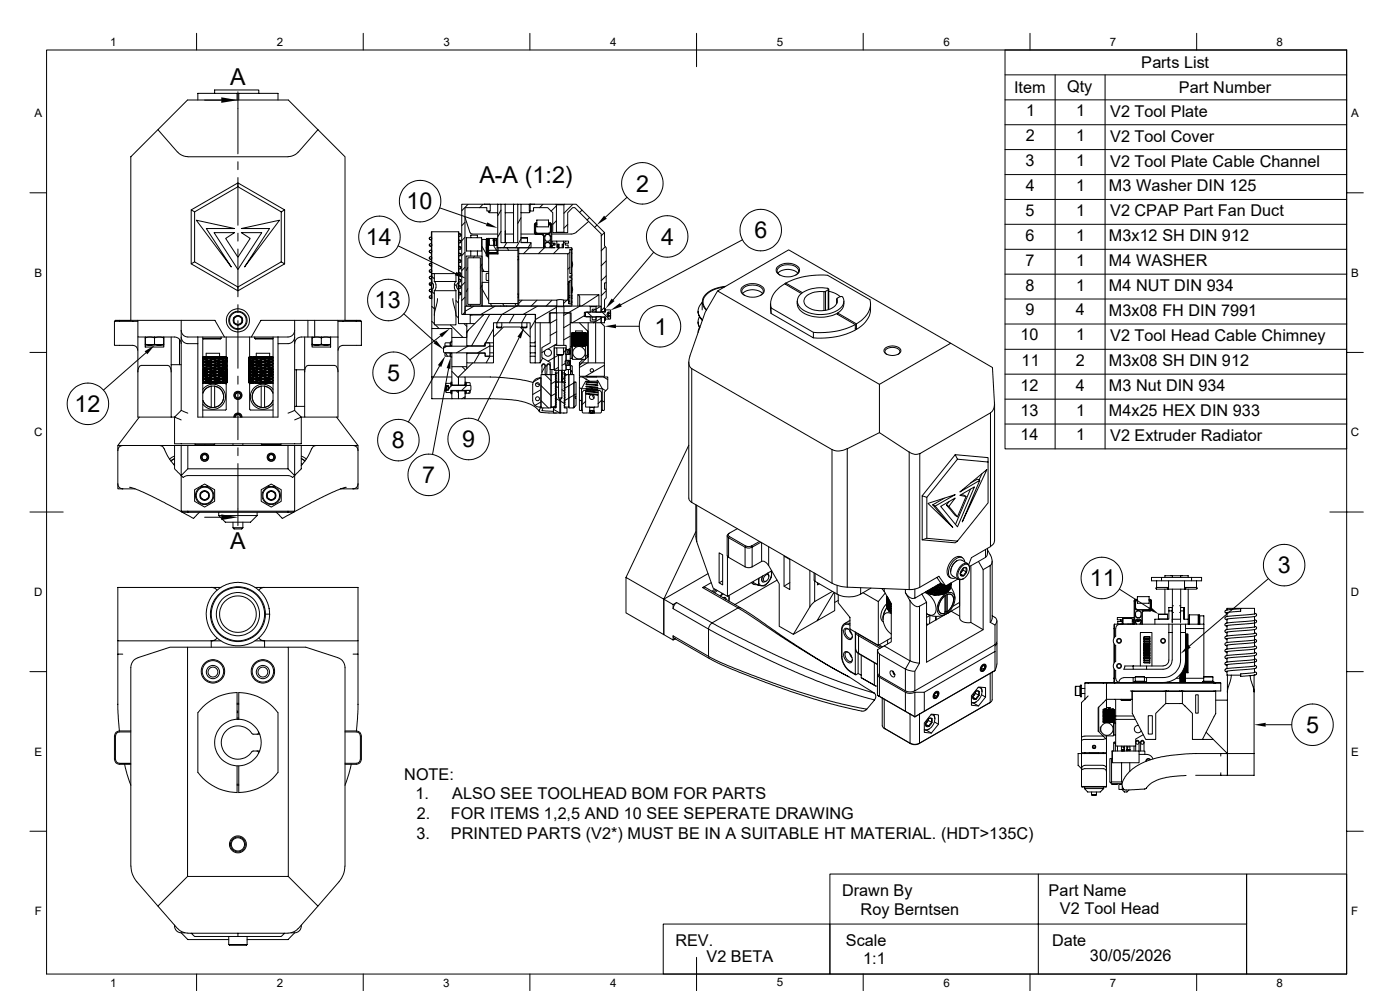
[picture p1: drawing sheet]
<svg xmlns="http://www.w3.org/2000/svg" width="420mm" height="297mm" viewBox="0 0 420 297" stroke-linecap="round" stroke-linejoin="round" font-family="sans-serif">
<defs><g id="words">
<g font-size="7">
<text x="69" y="25.5">A</text>
<text x="143.8" y="54.9">A-A (1:2)</text>
<text x="190.8" y="57.4">2</text>
<text x="122" y="62.7">10</text>
<text x="226.3" y="71.4">6</text>
<text x="109.7" y="73.5">14</text>
<text x="198.4" y="73.4">4</text>
<text x="112.4" y="92.4">13</text>
<text x="196.3" y="100.3">1</text>
<text x="116.1" y="114.2">5</text>
<text x="22.3" y="123.5">12</text>
<text x="117.6" y="134.4">8</text>
<text x="138.6" y="134">9</text>
<text x="126.7" y="144.8">7</text>
<text x="69" y="164.5">A</text>
<text x="383.3" y="171.8">3</text>
<text x="326.9" y="175.8">11</text>
<text x="391.8" y="219.7">5</text>
</g>
<g font-size="4.9">
<text x="342.4" y="20.4">Parts List</text>
<text x="304.2" y="27.9">Item</text>
<text x="320.1" y="27.4">Qty</text>
<text x="353.7" y="27.9">Part Number</text>
<text x="307.8" y="34.8">1</text>
<text x="322.8" y="34.8">1</text>
<text x="333" y="34.9">V2 Tool Plate</text>
<text x="307.7" y="42.3">2</text>
<text x="322.8" y="42.3">1</text>
<text x="333" y="42.4">V2 Tool Cover</text>
<text x="307.7" y="49.7">3</text>
<text x="322.8" y="49.7">1</text>
<text x="333" y="49.9">V2 Tool Plate Cable Channel</text>
<text x="307.8" y="57.2">4</text>
<text x="322.8" y="57.2">1</text>
<text x="332.7" y="57.3">M3 Washer DIN 125</text>
<text x="307.6" y="64.7">5</text>
<text x="322.8" y="64.7">1</text>
<text x="333" y="64.8">V2 CPAP Part Fan Duct</text>
<text x="307.7" y="72.1">6</text>
<text x="322.8" y="72.1">1</text>
<text x="332.7" y="72.3">M3x12 SH DIN 912</text>
<text x="307.6" y="79.6">7</text>
<text x="322.8" y="79.6">1</text>
<text x="332.7" y="79.8">M4 WASHER</text>
<text x="307.7" y="87.1">8</text>
<text x="322.8" y="87.1">1</text>
<text x="332.7" y="87.2">M4 NUT DIN 934</text>
<text x="307.7" y="94.5">9</text>
<text x="322.8" y="94.5">4</text>
<text x="332.7" y="94.7">M3x08 FH DIN 7991</text>
<text x="306.2" y="102">10</text>
<text x="322.8" y="102">1</text>
<text x="333" y="102.1">V2 Tool Head Cable Chimney</text>
<text x="306.5" y="109.6">11</text>
<text x="322.7" y="109.6">2</text>
<text x="332.7" y="109.7">M3x08 SH DIN 912</text>
<text x="306.2" y="117.1">12</text>
<text x="322.8" y="117.1">4</text>
<text x="332.7" y="117.2">M3 Nut DIN 934</text>
<text x="306.2" y="124.5">13</text>
<text x="322.8" y="124.5">1</text>
<text x="332.7" y="124.6">M4x25 HEX DIN 933</text>
<text x="306.2" y="132">14</text>
<text x="322.8" y="132">1</text>
<text x="333" y="132.1">V2 Extruder Radiator</text>
<text x="121.3" y="233.6">NOTE:</text>
<text x="124.6" y="239.5">1.</text>
<text x="135.6" y="239.5">ALSO SEE TOOLHEAD BOM FOR PARTS</text>
<text x="125" y="245.4">2.</text>
<text x="135.2" y="245.4">FOR ITEMS 1,2,5 AND 10 SEE SEPERATE DRAWING</text>
<text x="124.9" y="251.3">3.</text>
<text x="135.2" y="251.3">PRINTED PARTS (V2*) MUST BE IN A SUITABLE HT MATERIAL. (HDT&gt;135C)</text>
<text x="252.6" y="268.4">Drawn By</text>
<text x="314.6" y="268.4">Part Name</text>
<text x="258.2" y="274.2">Roy Berntsen</text>
<text x="318" y="273.9">V2 Tool Head</text>
<text x="202.6" y="283.5">REV.</text>
<text x="253.7" y="283.5">Scale</text>
<text x="315.6" y="283.5">Date</text>
<text x="327" y="288">30/05/2026</text>
<text x="212" y="288.5">V2 BETA</text>
<text x="259" y="289">1:1</text>
</g>
<g font-size="3.5">
<text x="33" y="13.7">1</text>
<text x="83" y="13.7">2</text>
<text x="133" y="13.7">3</text>
<text x="183" y="13.7">4</text>
<text x="233" y="13.7">5</text>
<text x="283" y="13.7">6</text>
<text x="333" y="13.7">7</text>
<text x="383" y="13.7">8</text>
<text x="10.3" y="35.1">A</text>
<text x="405.3" y="35.1">A</text>
<text x="10.3" y="83">B</text>
<text x="405.3" y="83">B</text>
<text x="10.2" y="130.8">C</text>
<text x="405.2" y="130.8">C</text>
<text x="10.2" y="178.6">D</text>
<text x="405.2" y="178.6">D</text>
<text x="10.3" y="226.4">E</text>
<text x="405.3" y="226.4">E</text>
<text x="10.4" y="274.3">F</text>
<text x="405.4" y="274.3">F</text>
<text x="33" y="295.7">1</text>
<text x="83" y="295.7">2</text>
<text x="133" y="295.7">3</text>
<text x="183" y="295.7">4</text>
<text x="233" y="295.7">5</text>
<text x="283" y="295.7">6</text>
<text x="333" y="295.7">7</text>
<text x="383" y="295.7">8</text>
</g>
</g></defs>
<g fill="none" stroke="#000" stroke-width=".3">
<path d="M14 15h390v276.9h-390zM59 10v5M109 10v5M159 10v5M209 10v10M259 10v5M309 10v5M359 10v5M404 15h-102.5v119.5h102.5M47.4 38.9l-8.2 8.1v49M59.4 30v-2h11.7v2M64.4 28v-1h13.2v1"/>
<path d="M71.4 27.5v18.6M71.6 30v-2h11.8v2M95.4 38.9l-5.9 6.7M301.5 22.4h102.5M301.5 29.9h102.5M301.5 37.4h102.5M316.5 22.4v112.1M331.5 22.4v112.1M9 57.8h5M53.3 45.6l-5.9-6.7 8.9-8.9h30.2l17 17v49M53.3 45.6l1.4 1 1.6 .3M56.3 47h30.1"/>
<path d="M71.4 54.8l14 8.1-1 .6-13-7.5M71.4 48.5v2.3M71.4 53.2v14.3M89.5 45.6l-1.4 1-1.7 .3M188.1 59.1l-6.5 6M301.5 44.8h102.5M301.5 52.3h102.5M301.5 59.8h102.5M404 57.8h5M57.4 62.9l14-8.1v1.2l-13 7.5M57.4 62.9l1 .6v15l-1 .6zM58.4 78.5l13 7.5"/>
<path d="M58.9 66l11.5 2.5h-8.5l7.5 11.5zM64.2 69.7h6.2l-2.7 1.8 3.7 5.6 3.7-5.6-2.7-1.8h6.1l-7.1 11.1zM71.4 69.9v2.4M71.4 74.6v14.3M72.4 68.5l11.5-2.5-10.5 14 7.5-11.5zM84.4 78.5l-13 7.5v1.2l-14-8.1M85.4 62.9v16.2l-1-.6v-15M85.4 79.1l-14 8.1M119.5 73.7l17.2 8.3M128.8 79.2l.1 .4 .5 .2M128.8 77.3l.1 .3 .5 .2M128.8 75.4l.1 .2 .5 .2"/>
<path d="M128.8 73.4l.1 .3 .5 .2M128.8 71.5l.1 .3 .5 .1M129.2 78.9l.3 .6M129.4 69.5l.1 20zM129.5 69.5h8M129.5 73.5l-.1 .2M129.5 79.8l-.1 .3M132 62.3l14 4.9M137.5 69.5l.2 20zM137.5 74.4l.3 .3M137.7 79.8l.4 .1 .2 .3M137.7 77.8l.4 .1 .2 .4"/>
<path d="M137.7 75.9h.4l.2 .4M137.7 73.9l.4 .1 .2 .4M137.7 71.9l.4 .2 .2 .3M137.7 70l.4 .1 .2 .4M137.7 72.1l-.2 .2M137.7 78.5l-.2 .2M138.5 61.2h8.4l.2 .2v1.8h-1v-1h-6.6v32h-1zM139.5 65.1l1.5 4.7M139.5 66.6l-1 1M139.5 71.1l-1 1M139.5 75.6l-1 1M139.8 76.8h4.8v14.9h-4.8z"/>
<path d="M140 71.2h4.5v4h-4.5zM140.3 77.3h3.8v13.9h-3.8zM140.4 61.3l-1.9 1.9M141.1 69.8l.5 .3h7.7M141.2 71.2v-.7h2v.7M141.2 75.2v1.6M142.3 76.8l-.3 .5M143.2 75.2v1.6M144.6 71.8h1.2v5l.2-5.3h.2v5.3l.1-5.3 .1 5.3 .2-5.3h.2v2h2.3v1.5h-2.5v6.4l-2-.1zM144.6 73.9l1.2 2.2M144.6 79.2l-.5 .9M144.9 61.3l-1 1"/>
<path d="M145.3 61.2h5M145.8 74.3h.2M146 76.2l.6 1.2M146.2 74.3h.1M146.4 71.5h.2M146.6 75.9h2.3zM146.8 63.2l-.2 .2 .2 .4h2.5M146.8 71.5h1.7M147.1 61.4h.1M147.1 63.2h.1M148 71.5l.1 .7M148.1 73.5v-1.8h.2v1.8"/>
<path d="M148.1 73.6l.8 1.5M148.5 71.5h.6v2M148.5 71.5l-.2 .7M148.8 71.5v2M148.9 75.8v.1M149.1 75v.8h-2.5M149.1 74.3h.3M149.3 61.2v13.1h10v-1.6h-3v-11.5h-1M149.4 75v1.1h-2.8M149.4 74.3h6v.7h-6zM150.1 74.3h.1M150.3 61.2h1.3"/>
<path d="M150.3 61.2v11.5h5v-11.5M150.3 62.9l-1 1.8M150.3 69.3l-1 1.7M151.6 69.3v.9M151.6 61.2h2.5M151.6 63.8h2.5M151.6 61.2v11.5M151.6 70.1h2.5M151.8 74.3h.1M152 72.8l-.9 1.5M152.1 74.3l.5 .8M155.3 61.2h-1.2v11.5"/>
<path d="M155.4 77.9h.2M155.4 75v2.9M155.4 77.9v10.2M155.6 76v14M155.6 74.3h10.9l-.8-.1v-.8h.8v-.5h-.9v-.6h1.4v2h2v-2h1.6v.6h-1.1v.5h.9v.8l-.9 .1 2.1 .1-.2 .4h-.5v7.2l.7 .2-.2 .5h-.5v.6h.5l.2 .5-.7 .2v.4h-.3v6.6l.8 .1 .2 .5-2.5 .1v-1.7h1.2v-14h-14.7zM156.3 61.2h4.1M156.3 71.2h1.9v1.5M156.3 71.3h1.9M156.3 72.6h1.9M156.3 70.1h4.3M156.3 71.6l-1.5 2.7M156.3 65.3l-1 1.7"/>
<path d="M158.8 61.4h.2M158.8 63.2h.2M158.8 74.3l-1.7 1.7M159.2 61.2h-.4v2l.2 .2-.2 .4h-2.5M159.2 61.2h7.6v8.5h-1v-5.9l-1.5-1.6h-4.2v1h-1.1v-1.8zM159.3 72.8l-.8 1.5M160.3 69.8l.3 .4M160.4 69.9l.2 .3M160.4 69.8v.1M160.4 67.1l-.1 2.7M160.4 67.3v2.5M160.5 69.8l.2 .3"/>
<path d="M160.6 70.2l.2 .1M160.7 70.2h.1M160.7 67.6v1.9l.4 .3M160.7 66.9l-.2 .4M160.8 70.1h1.8l.5 .3 .1 3.9M160.8 70.3h1.8zM160.8 66.8l-.4 .3M160.8 66.8h.2M161 67.2l-.3 .4M161 66h3.5v2h-3.5zM161 67l-.4 .6v2l.4 .4h3.6l.5-.2 .1-.4M161 66.9l-.2 .1"/>
<path d="M161.1 67.2l-.4 .4M161.1 69.9h3.5M162.6 70.3l.4 .5M162.6 70.3l.5 .5M162.9 61.3l-1.1 1M163.1 70.8v3.5M163.3 74.3l-1.8 1.7M163.4 70.8v3.5M163.5 73.6l.3 .6M163.5 71.8l.5 .5 .8-.1 .3-.4M164 72.7l-.5 .5M164 70.3l-.5 .5"/>
<path d="M164 72.7h.6M164 70.3h.6M164.7 67.2h.1M164.5 67l.5 .1 .2 .5M164.5 66.9l.6 .1M164.5 66.8h.5M164.6 72.7l.5 .5M164.6 70.3l.3 .1 .2 .5v3.4M164.7 67.2l.3 .1 .1 .3zM165 66.8l.5 .5M165.1 66.9l.3 .3v7.1M165.1 73.6l-.3 .6"/>
<path d="M165.1 67.6v1.8l-.5 .4M165.3 67.6v1.8M165.5 67.3v7M166.1 72.9v.5M166.2 72.9v.5M166.8 61.2h2.5M166.8 69.7h2.5M166.9 61.4h2.3M166.9 69.6h2.3M166.9 66.2l-1.1 1.1M166.9 61.7l-1.6 1.6M167 72.3h2"/>
<path d="M167.3 74.3v-1.1h.4v1.1M167.3 73.4h.2v.8h-.2M167.4 73.2v.2M167.4 74.2v.1M167.8 74.3l-1.8 1.7M168.7 74.3v-1.1h.3v1.1M169.3 61.2h3.5l8.6 8.5v4l.5 .6v10.5h-.5v1.9h.5v2.5l-.5 .6v3.6h-1v-23.3l-8-7.9h-.6l-1.5 1.6v5.9l-1.1-.1v-8.2zM169.8 72.3l-.8 .7M170.3 67.3l-1.1 1.1M170.9 75.6l-.6 .6M171.4 74.3l.2 .1M171.4 74.9h.1"/>
<path d="M171.4 74.8l-.5 .1M171.5 78.4l.3 .8-.3 .9M171.6 74.6v.2M171.6 74.8v7.4M171.6 74.8l-.2 .1v7.1M171.8 61.3l-2.6 2.6M174.6 63l-.7 .7M176.6 66.4l-3.8 3.3-.6 .3-.6 .1h-6.1M176.8 65.2l-.7 .8M179.1 67.5l-.7 .7M181.3 69.7l-1 1M181.6 74l-1.3 1.2"/>
<path d="M181.9 78.2l-1.6 1.5M196.1 75.6l-12.2 14.3M222.7 71.9l-36.5 19.5M233.3 80a4.9 4.9 0 0 1 6.4 .3 1.7 1.7 0 0 1-1.4 2.3 4.4 4.4 0 0 1-5.4-1.3v-.7zM301.5 67.2h102.5M301.5 74.7h102.5M34.3 96.3v7.2h5.5a1.45 1.45 0 0 1 1.5 1.5M39.2 96h-4.6l-.3 .3h7.1M39.2 96h25.3l2.9 5h8l2.9-5h25.2M41.4 96v5h11a2.02 2.02 0 0 1 2 2M54.4 99v24M54.4 99a2.02 2.02 0 0 0 1.9 2h11.1"/>
<path d="M54.4 96v3M70.1 95.3v1.4M70.1 96.7l1.3 .8M70.1 95.3l1.2-.7 .8 .4a1.36 1.36 0 0 1 .5 1.7l-1.2 .8M70.1 95.3l-.2 .7 .2 .7M70.1 95.3a1.43 1.43 0 0 1 2.5 0 1.43 1.43 0 0 1-1.2 2.2M70.1 96.7l.8 .7 .5 .1M71.4 91.3v2.4M71.4 96.1v14.3M88.4 96v27M88.4 99a2.02 2.02 0 0 1-2 2h-11M92.4 96v5"/>
<path d="M94.4 96v5M101.4 96.3h7M101.4 96v5M103.5 96h4.6l.3 .3M108.4 96.3v7.2h-5.5a1.45 1.45 0 0 0-1.5 1.5M121.2 94.1l9.3 8.3M128.8 89l.2 .4 .5 .1M128.8 81.2l.2 .4 .4 .1M128.8 83.1l.2 .4 .4 .2M128.8 85.1l.2 .4 .4 .1M128.8 87l.1 .4 .5 .1M128.9 84.8l.4 .7"/>
<path d="M129.5 98.5v21h6.1M129.5 87v11.5h6.1v2.6h4.4v-4.1h-2.5v-10M129.5 96.3l.8 .7M129.5 91.8l.8 .7M129.5 87.3l.8 .8M129.5 82.8l.8 .8M129.5 86.2l-.1 .2M129.6 84.5l.4 .8M130 86.1l-.4 .9M130 85.3v.8M130.3 84.4a1.89 1.89 0 0 1 0 2.7M130.3 87.1h6.5"/>
<path d="M130.3 82h6.5M130.3 84.4h6.5M130.3 84.4v-2.4h-.8v2.5M130.3 87.1v10.3h6.5v-10.3M130.6 97.4l1.1 1.1M131.2 89.5l-.9 5M135.1 97.4l3.8 3.7M135.8 89.5l1 5M136.3 85.1l.8 .8M136.8 84.4v-2.4h.7v2.5M136.8 84.4a2 2 0 0 0 0 2.7M136.8 94.6l.7 .7"/>
<path d="M136.8 90.1l.7 .7M137 85.3v.8M137.1 86.1l.4 .9M137.5 84.5l-.4 .8M137.7 81.7l.4 .1 .2 .4M137.7 83.7l.4 .1 .2 .3M137.7 85.6l.5 .2 .1 .3M137.7 87.5l.3 .1 .3 .5M137.7 84.8l-.2 .2M137.9 87.7l.3 .6M139.2 97l.8 .8M139.5 94.2h.1"/>
<path d="M139.5 80.1l-1 1M139.5 84.6l-1 1M139.5 89.1l-1 1M139.5 93.6l-.7 .7M139.5 91.9l.2-.2h27.1l.1 2.1h-2.1v2.9h-4.1v-2.5h-21.2zM140 97h2.5M140.3 80.2l-.4 .9M140.3 86.5l-.4 .9M140.5 98.9l-.5 .8M141.1 94.4v2.6M141.2 94.2l-.1 .2h3.9M141.3 91.3l-.3 .5"/>
<path d="M142.2 91.8l-2.6 1.5M144.6 84.7l2-.1v6.4h8.8v.7h-10.7zM144.6 86.6l2 3.5M144.6 80.3l.6 1.1M144.6 85.5l-.5 .9M145.2 94.2h15.2l.2 .2v8.3h-1.6v-6h-11v6h-2.5v.9h-5.5v-4.2zM146 81.9h.6v2.2h-.6l-.2-.2v-1.8zM146.6 84.1v.5M146.6 81.4v.5M146.9 94.3l-5.4 9.3M147.1 91l.5 .8M148 98.6l-2.3 4.1"/>
<path d="M148.5 91.8l-4.3 2.5M149.1 98h1.4M149.1 96.7v1.3M150.1 91.7h.1M150.5 96.7v1.3l-.2 .3h-1l-.2-.3M150.8 91l.5 .8M151.8 91.7h.1M154.2 94.3l-1.4 2.5M154.5 91l.4 .8-4.4 2.5-1.4 2.5M155.4 88.1v2.9M155.4 88.1h.2M155.6 90h11.4v1.7h-11.4z"/>
<path d="M156.5 98h1.6M156.5 96.7v1.3M156.6 90l-1 .9M157.9 94.3l-1.4 2.5M158.1 96.7v1.3l-.3 .3h-1l-.3-.3M160.6 96l-1.6 2.6M160.6 94.4h.1M161.1 90l-1.8 1.8M161.2 91.8l-4.3 2.5M162.1 96.7v12.1l.7-1.5M164.8 96.7h.3M165.1 93.8h1.9v9.7h-.8v7.2h-1.1v-2.1l-2.5-1.4v-3l2.5-1.5z"/>
<path d="M165.6 90l-1.8 1.8M166.9 91.9h2.3M166.9 92.1l-6.2 3.7M167 93.8h2.1M167 95.8l-1.9 1.1M167 99.4l-1.9 1.1M167 91.7h2.1M167 90l.7-.2 1.4 .2M169.1 93.8h2v11.1h-1.3v-1.4h-.7zM169.3 91.7h7.6l.2 .2v1.7h-1.8v1.3h1.8v1.4h1.7v-1.4h1.5v1.8h-9v-2.9h-2.1v-1.9zM170.1 90l-1 .9M170.6 85l-.3 .2"/>
<path d="M170.6 89.5l-.3 .2M170.9 84.4v6.6M170.9 80.1l-.6 .6M171.1 97.1l-2 1.1M171.1 96.7h.2M171.4 84v7.1M171.4 82.7v.6M171.5 85.9l.3 .8-.3 .9M171.6 83.8v7.4M171.6 82.5v1M171.6 100h.1M171.6 99.9h.1"/>
<path d="M171.7 99.9l.1 .2M171.7 99.8v.1M171.7 99.7l-.1 .3M171.7 99.7v.1M171.7 99.7h.3M171.7 99.9l-.1 .2M171.8 99.8l-.1 .1M171.8 99.9l.3 .2-.1-.1M172 99.7l-.2 .1M172 99.7l-.3 .1M172 99.7l.1 .1h-.3M172.1 99.8l-.1 .2-.3-.1"/>
<path d="M172.1 99.7l.4 .2M172.1 99.7l.3 .1M172.1 99.7h.9M172.3 99.9h.2M172.4 99.9l.4 .2M172.4 99.8l.1 .1M172.4 99.9l-.3 .2M172.5 99.9h.1M172.5 99.9l.5 .1M172.7 99.7v-.5h2v.5M172.8 99.8l-.2 .1M173 99.7l-.2 .1"/>
<path d="M173 99.7l-.5 .2M173 99.7l-.6 .1M173 99.7l.3 .1h-.5M173.2 99.7l.5 .2M173.2 99.7l.5 .1M173.2 99.7h1M173.3 99.8l-.2 .2-.5-.1M173.4 88.3l.5 .7v2.7M173.4 99.9h.3M173.7 99.9l-.6 .2M173.7 99.9l-.5 .2M173.7 99.9h.2"/>
<path d="M173.7 99.9l.6 .1M173.7 99.9l.4 .2M173.7 99.8v.1M173.8 96.7l2.5 2.6v7.7l-.7 .6M173.9 91.4l.2 .3M173.9 91.8l-4.8 2.7M174.1 99.8l-.2 .1M174.2 99.7l-.1 .1M174.2 99.7l-.5 .2M174.2 99.7l-.5 .1M174.2 99.7l.4 .1h-.5M174.3 91.7l5.4-3.4h-6.3v3.4"/>
<path d="M174.4 99.7l.5 .2M174.4 99.7l.5 .1M174.4 99.7h.8M174.6 99.8l-.1 .2-.6-.1M174.8 99.9h.1M174.9 99.9h.2M174.9 99.9l.5 .1M174.9 99.9l-.4 .2M174.9 99.9l-.6 .2M174.9 99.9l.4 .2M174.9 99.8v.1M175.1 99.9h.5"/>
<path d="M175.2 99.7l-.3 .2M175.2 99.8l-.1 .1M175.2 99.7l-.3 .1M175.3 94.6l-3.7 2.2M175.4 99.7l.3 .1M175.4 99.7l.2 .1M175.4 99.7l.1 .1M175.6 99.8v.1M175.6 99.8l-.4-.1 .5 .1M175.6 99.9l-.3 .2M175.6 99.9h.1M175.6 99.9h.2"/>
<path d="M175.6 93.6l6.1-.1 .1-.6h1.2l.2 .6h-.8l-.4 .7 .4 .8h.8v.5l-1.4 .1-.1-.6h-5.9zM175.7 99.7l.1 .1M175.7 99.8l-.1 .1M175.7 99.7h.1M175.7 99.9l.1 .2M175.7 99.9l-.2 .2M175.8 99.9v.1M175.8 100h.1M175.8 99.8v.1M175.8 99.8v.2M176.1 93.5l1.6 1.5M176.4 96.7v12.1"/>
<path d="M176.9 91.7h2M177 93.6h.1M177.1 91.9h1.7M177.6 95h1.2l-.1 .8h-1zM177.7 92.7h1l.1 .8h-1.2zM178.7 92.7l-1.1 .6M178.7 96.7v12.1M178.9 91.7h1.3l.1 .2v1.7h-1.5zM179.7 88.3v3.4M180.2 91.8l-1.4 .8M180.3 96.7l1 1v11.1M180.3 95.4l-2.3 1.4"/>
<path d="M180.4 93.4v.1M180.4 95v.1M180.4 95.1h1v1.6h-1zM180.6 93.5l2.2 2.1M181.4 95h.3v1h-.3zM181.4 92.5h.3v.9h-.3zM181.4 93.4v.1M181.4 95h.1M181.4 96.6l-.2 .2M181.4 92.1l-1.1 1M181.9 84.8v1.9M181.9 82.7l-1.6 1.5"/>
<path d="M181.9 87.2l-1.6 1.4M182.4 93.6v1.3M182.4 93.9h.8M182.4 94.6h.8M183.1 93.6l.1 .3zM183.2 93.9v.7M183.2 93.9l-.1 1.1 .1-.4M184.8 97.8h6.9M209.4 96.5l.1 .7 .5 .9M209.4 93.3l.3 1.3 1.1 1.2M209.8 94.9l-.3 .8-.1 1.1 .5 1.5M209.8 98.1l-.4 1.6"/>
<path d="M210.7 90.7l-.8 .9-.5 1.4 .2 1.5 1.1 1.6M210.7 90.5v2.4M215.3 87.2l21.3-12.3 48.6 28-21.4 12.3zM215.3 87.2l-3.8 6.4-4.5 13.1M217.3 86a7.6 7.6 0 0 0-6.2 3.5l-.2 1 .2 .9 .9 1.4M217.6 85.8a8 8 0 0 0-6.7 3.7l-.2 1.6 .5 1 .7 .9M222.7 86.1a4.9 4.9 0 0 1 6.4 .3 1.7 1.7 0 0 1-1.4 2.3 4.4 4.4 0 0 1-5.4-1.3v-.7zM222.8 88a4.4 4.4 0 0 1 6 0M223.4 88.6a1.45 1.45 0 0 1-.8-1.6 1.45 1.45 0 0 1 1.2-1.2 4 4 0 0 1 5.2 1.3l-.1 .7-.8 .8M231.1 91.1v1.6M231.2 92.7l.2 1.2M231.3 92.3l12.7 7.3v1.7l-12.7-7.4z"/>
<path d="M233.3 81.9a4.4 4.4 0 0 1 6.1 0M234 82.5a1.45 1.45 0 0 1-.9-1.6 1.45 1.45 0 0 1 1.3-1.2 4 4 0 0 1 5.2 1.3l-.1 .7-.8 .8M235.4 85l5 3M235.4 85a7.1 7.1 0 0 0-4.2 6.6l.2 .7M235.7 84.8v.5M235.7 84.8l5 2.9M235.8 84.8a23 23 0 0 1 12.5-2.3l12.7 7.3a6.3 6.3 0 0 1-3.3 6.8l-.8 .5M239.1 90.3a4.1 4.1 0 0 0 3.6 4.2 11.2 11.2 0 0 0 8.2-.5l5.7 3.3v1.6a22.5 22.5 0 0 1-12.5 2.4M247.2 87.4v5.6M247.2 87.4a6.2 6.2 0 0 0-5.7 1.8 2.28 2.28 0 0 0 1.7 3.3 7.1 7.1 0 0 0 7.6-1.2 1.54 1.54 0 0 0 .2-1.6M247.6 87.3l-.4 .1M247.6 87.3v5.7"/>
<path d="M248.2 86.4l.4 .2-.1 .2M248.3 86.4a9.3 9.3 0 0 0-8.7 2.4 3 3 0 0 0 1.6 4.3 10.3 10.3 0 0 0 11.1-.9l.6-.8 .3-1-.4-1.4M248.5 86.9v5.9M248.5 86.9l-.9 .4M248.6 86.7v6.1M248.6 87.3l2 .6 1.5 1M251 89.6v1.3M251.2 89.4l-.1 .2M251.3 93.8l5.6 3.3M251.3 93.8v.4M252 88.9l.8 .1M252 88.9l-.8 .5"/>
<path d="M253.2 90.3a3.4 3.4 0 0 1-1.9 3.5M256.6 98.5l.3 .2M256.6 97.3a23 23 0 0 1-12.5 2.3M256.9 97.1v1.6M261.2 91.1a7.4 7.4 0 0 1-4.3 7.6M301.5 82.2h102.5M301.5 89.6h102.5M301.5 97.1h102.5M9 105.6h5M41.4 101v24h11v8h38v-8l-2-2M42.3 109.6a1.72 1.72 0 0 0-.9 1.9M42.3 109.5h8.1"/>
<path d="M43.6 103.2v.2h1.4M43.6 101.3v-.3v3h5.5v-3v2.2M43.6 103.2l1.4 .2M43.8 105.7l-12.7 11.2M46.4 103.2l1.2 .2 1.5-.2M46.4 101.3l-1-.3-1.8 .3v1.9M46.4 103.2l-1.4 .2M49.1 103.2v.2h-4.1M49.1 101.3l-1-.3-1.7 .3v1.9M50.4 109.6a1.72 1.72 0 0 1 1 1.9M51.4 101v24M51.4 109.3h3"/>
<path d="M53.8 101.7v7.6M59.4 101v2h-3.1a2.02 2.02 0 0 1-1.9-2M60.8 110.7l.7 .4-.1-.2M60.8 111l.2 .1M60.8 114.1l.7 .4-.1-.2M60.8 114.1l.6 .2M60.8 113.5l.2 .1-.2 .1M60.8 111.6l.7 .3-.1-.1M60.8 111.8l.2 .1M60.8 113.3l.7 .3zM60.8 112.7l.2 .1-.2 .1M60.8 110.2h.2"/>
<path d="M60.8 109.3l.2 .1-.2 .1M60.8 107.4l.7 .3-.1-.2M60.8 109.1l.7 .3-.1-.2M60.8 109l.6 .2M60.8 108.4l.2 .1-.2 .1M60.8 108l.7-.3zM60.8 107.6l.2 .1M60.8 108.2l.7 .3-.1-.1M60.8 106.9h.5M60.8 101v24M60.8 114.4l.2 .1-.2 .1M60.8 116.7a3.8 3.8 0 0 1 5.6-.6 3.8 3.8 0 0 1 0 5.6 3.8 3.8 0 0 1-5.6-.6"/>
<path d="M61 111.1h.5M61 111.1l-.2 .1M61 114.5h.5M61 113.6h.5M61 111.9h.5M61 111.9l-.2 .1M61 112.8h.5M61 109.4h.5M61 108.5h.5M61 107.7h.5M61 107.7h-.2M61 110.2h.5"/>
<path d="M61 110.2l-.2 .1M61.3 106.9l-.4 .2M61.3 106.9l-.5 .1M61.4 110.4l.7 .3M61.4 113.7l.7 .3-.7 .3M61.4 114.6h.1M61.4 111.2l.7 .3M61.4 112.9l-.6 .3M61.4 112.9l.7 .3-.7 .3M61.4 112.1l.7 .3M61.4 110.1l-.6-.2 .7 .3M61.4 108.7l-.6 .2"/>
<path d="M61.4 108.7l.7 .3-.7 .2M61.4 107.8l.7 .3a.98 .98 0 0 1-1.3 .1M61.4 110.1l.1 .1M61.5 114.6l1.1 .3M61.5 110.2h.3M61.5 110.2l-.7 .4M61.5 110.2l1.1 .5v-.2M61.5 114.5h.3M61.5 114.5l1.1 .4M61.5 114.5v.1M61.5 113.6l-.7 .4 .6-.3M61.5 114.5l-.7 .3 .5-.2"/>
<path d="M61.5 111.1l-.7 .3M61.5 111.1h.3M61.5 111.1l-.7 .4M61.5 111.1l1.1 .4v-.2M61.5 113.6h.3M61.5 113.6l1.1 .3M61.5 112.8l-.7 .3M61.5 111.9l-.7 .3M61.5 111.9h.3M61.5 111.9l-.7 .4M61.5 111.9l1.1 .5v-.2M61.5 112.8h.3"/>
<path d="M61.5 112.8l1.1 .3M61.5 109.4l-.7 .3a.98 .98 0 0 1 1.3 .1M61.5 109.4l1.1 .4M61.5 109.4h.3M61.5 108.5l-.7 .3M61.5 107.7h.3M61.5 107.7l1.1 .2M61.5 108.5l1.1 .5M61.5 108.5h.3M61.5 113.6l-.1 .1M61.5 112.8l-.1 .1M61.5 109.4l-.1 .1"/>
<path d="M61.5 108.5l-.1 .2M61.5 116.7l-.6 1.1a3.2 3.2 0 0 1 4.9-1.5 3.2 3.2 0 0 1 0 5.2 3.2 3.2 0 0 1-4.9-1.5 3.1 3.1 0 0 0 2.5 2.1v-6.4l-1.2 .5zM61.5 110.2l-.7 .3M61.7 106.9l.9 .2M61.7 106.9l.1 .2M61.8 110.2a1.47 1.47 0 0 0 1.6 0M61.8 114.5l.4 .1M61.8 114.5a1.3 1.3 0 0 1 1.6 0l-.5 .1M61.8 111.1a1.47 1.47 0 0 0 1.6 0M61.8 113.6l.8 .3M61.8 111.9a1.47 1.47 0 0 0 1.6 0M61.8 112.8l.8 .3"/>
<path d="M61.8 109.4l.8 .2M61.8 109.4a1.3 1.3 0 0 1 1.6 0M61.8 107.7a1.3 1.3 0 0 0 1.6 0M61.8 108.5l.8 .3M61.8 106.9v-1h4.1v1M61.8 107.1l.3 .1M62.1 109.8h.5M62.1 109.8l-.7 .3M62.1 107.2h.5M62.1 110.7h.5M62.1 110.7a1.03 1.03 0 0 1-1.3 0M62.1 114h.5"/>
<path d="M62.1 111.5h.5M62.1 111.5a1.03 1.03 0 0 1-1.3 0M62.1 113.2h.5M62.1 112.4h.5M62.1 112.4a1.03 1.03 0 0 1-1.3 0l.7 .4-.1-.2M62.1 107.2a.91 .91 0 0 1-1.3 .1M62.1 109h.5M62.1 108.1h.5M62.2 114.6l.4 .3M62.2 114.6h.7l-.3 .3h-1.8M62.6 107.4l.8 .3M62.6 107.1l1-.2h-2.3l-.4 .2h.9"/>
<path d="M62.6 109.9l-.8 .3M62.6 109.9l.8 .3M62.6 110.8l-.8 .3M62.6 110.8l.8 .3M62.6 113.3l-.8 .3M62.6 113.3l.8 .3-.8 .3M62.6 111.6l-.8 .3M62.6 111.6l.8 .3M62.6 112.5l-.8 .3M62.6 112.5l.8 .3-.8 .3M62.6 107.4l-.8 .3M62.6 108.2l-.8 .3"/>
<path d="M62.6 108.2l.8 .3-.8 .3M62.6 108.8v.2M62.6 109.6v.2M62.6 107.2h.4M62.6 107.2l1.3 .3M62.6 109.8h.4M62.6 109.8l1.3 .4v-.1M62.6 114l-1.1 .5M62.6 110.7l-1.1 .4M62.6 110.7h.4M62.6 110.7l1.3 .4v-.2M62.6 114h.4"/>
<path d="M62.6 114l1.3 .3M62.6 113.2l-1.1 .4M62.6 111.5l-1.1 .4M62.6 111.5h.4M62.6 111.5l1.3 .4v-.1M62.6 113.2h.4M62.6 113.2l1.3 .3M62.6 112.4l-1.1 .4M62.6 112.4h.4M62.6 112.4l1.3 .4v-.2M62.6 109l1.3 .4M62.6 109h.4"/>
<path d="M62.6 109l-1.1 .4M62.6 107.2l-1.1 .5M62.6 108.1l-1.1 .4M62.6 108.1h.4M62.6 108.1l1.3 .3M62.6 107.2v.2M62.6 109.8v.1M62.6 110.7v.1M62.6 114v.2M62.6 113.2v.1M62.6 111.5v.1M62.6 112.4v.1"/>
<path d="M62.6 109v.1M62.6 108.1v.1M62.6 109.8l-1.1 .4M63 107.2l.9 .3M63 109.8a1.61 1.61 0 0 0 1.7 0M63 110.7a1.61 1.61 0 0 0 1.7 0M63 114l.9 .3M63 111.5a1.61 1.61 0 0 0 1.7 0M63 113.2l.9 .3M63 112.4a1.61 1.61 0 0 0 1.7 0M63 109l.9 .2M63 109a1.42 1.42 0 0 1 1.7 0"/>
<path d="M63.3 107.1l-.3 .1M63.3 107.1l1.4 .1-.8 .3M63.4 107.7h.5M63.4 110.2h.5M63.4 111.1h.5M63.4 114.5h.5M63.4 113.6h.5M63.4 111.9h.5M63.4 112.8h.5M63.4 108.5h.5M63.4 109.4h.5M63.4 109.4l-.8 .2"/>
<path d="M63.6 106.9l-1 .3M63.6 106.9l-.3 .2M63.6 106.9h2.4l-.8 .2M63.8 114.6l-1.2 .3M63.9 107.7h.4M63.9 107.7l1.3 .2M63.9 107.8l.8 .3M63.9 109.4h.4M63.9 109.5l-.9 .3M63.9 109.4l1.2 .4 .1-.2M63.9 109.5l.8 .3M63.9 110.2l-1.3 .5"/>
<path d="M63.9 110.2h.4M63.9 110.4l-.9 .3M63.9 110.2l1.2 .5 .1-.2M63.9 110.4l.8 .3M63.9 114.5h.4M63.9 114.5l1.2 .4M63.9 114.5l.1 .1M63.9 113.6l-1.3 .4M63.9 113.7l-.9 .3M63.9 113.7l.8 .3-.8 .3M63.9 114.5l-1.3 .4M63.9 114.6h.1"/>
<path d="M63.9 111.1l-1.3 .4M63.9 111.1h.4M63.9 111.2l-.9 .3M63.9 111.1l1.2 .4 .1-.2M63.9 111.2l.8 .3M63.9 113.6h.4M63.9 113.6l1.3 .3M63.9 112.8l-1.3 .4M63.9 112.9l-.9 .3M63.9 112.9l.8 .3-.8 .3M63.9 111.9h.4M63.9 112.1l-1.3 .3"/>
<path d="M63.9 112.1l-.9 .3M63.9 111.9l1.2 .5 .1-.2M63.9 112.1l.8 .3M63.9 112.8h.4M63.9 112.8l1.2 .4M63.9 108.5l1.2 .5M63.9 108.5l-1.3 .5M63.9 107.7l-1.3 .4M63.9 107.8l-.9 .3a1.42 1.42 0 0 0 1.7 0M63.9 107.7v.1M63.9 110.2v.2M63.9 111.1v.1"/>
<path d="M63.9 112.8v.1M63.9 113.6v.1M63.9 109.4l-1.3 .4M63.9 109.2v.3M64 114.6l1.1 .3M64.1 106.9l1.1 .2M64.1 106.9l.3 .2M64.3 107.7l.9 .2M64.3 109.4a1.54 1.54 0 0 0 1.7 0M64.3 110.2a1.54 1.54 0 0 0 1.7 0M64.3 114.5l.6 .1M64.3 114.5a1.36 1.36 0 0 1 1.7 0l-.5 .1"/>
<path d="M64.3 111.1a1.54 1.54 0 0 0 1.7 0M64.3 113.6l.9 .3M64.3 111.9a1.54 1.54 0 0 0 1.7 0M64.3 112.8l.9 .3M64.3 108.5h-.4v.2M64.4 115.7a3.2 3.2 0 0 1 2.7 3.2 3.2 3.2 0 0 1-2.7 3.2zM64.7 108.1h.4M64.7 107.2h.4M64.7 109.8h.4M64.7 110.7h.4M64.7 114h.4M64.7 111.5h.4"/>
<path d="M64.7 113.2h.4M64.7 112.4h.4M64.7 109h.4M64.7 109l-.8 .2M64.9 114.6l.2 .3M64.9 114.6h.6l-.4 .3h-2.5M65.1 108.1h.5M65.1 108.1l1.1 .4 .2-.1M65.1 107.2l-1.2 .5M65.1 109l1.1 .4M65.1 107.2h.5M65.1 107.2l1.1 .5 .2-.2"/>
<path d="M65.1 109.8l-1.2 .4M65.1 109.8h.5M65.1 109.8l1.1 .4 .2-.1M65.1 114l-1.2 .5M65.1 110.7l-1.2 .4M65.1 110.7h.5M65.1 110.7l1.1 .4 .2-.2M65.1 114h.5M65.1 114l1.1 .5 .2-.2M65.1 113.2l-1.2 .4M65.1 111.5h.5M65.1 111.5l1.1 .4 .2-.1"/>
<path d="M65.1 113.2h.5M65.1 113.2l1.1 .4M65.1 112.4h.5M65.1 112.4l1.1 .4M65.1 108.1l-1.2 .4M65.1 108.1l.1 .1M65.1 107.2l.1 .2M65.1 109.8l.1 .1M65.1 110.7l.1 .1M65.1 114l.1 .2M65.1 113.2l.1 .1M65.1 112.4l.1 .1"/>
<path d="M65.1 109l-1.2 .4M65.2 108.2l.8 .3M65.2 107.4l-.9 .3M65.2 107.4l.8 .3-.8 .2M65.2 108.2l-.9 .3a1.36 1.36 0 0 0 1.7 0M65.2 109.1l-.9 .3M65.2 109.1l.8 .3M65.2 109.9l-.9 .3M65.2 109.9l.8 .3M65.2 110.8l-.9 .3M65.2 110.8l.8 .3M65.2 113.3l-.9 .3"/>
<path d="M65.2 113.3l.8 .3-.8 .3M65.2 111.6l-1.3 .3M65.2 111.6l-.9 .3M65.2 111.6l.8 .3M65.2 112.5l-.9 .3M65.2 112.5l.8 .3-.8 .3M65.2 108.8l-.1 .2M65.2 113.1l-.1 .1M65.6 108.1l.8 .3M65.6 109h-.5l.1 .1M65.6 107.2l.8 .3M65.6 109.8a1.08 1.08 0 0 0 1.4 0"/>
<path d="M65.6 110.7a1.08 1.08 0 0 0 1.4 0M65.6 114l.8 .3M65.6 111.5a1.08 1.08 0 0 0 1.4 0M65.6 113.2l.8 .3M65.6 113.2a.97 .97 0 0 1 1.4 0l-.6 .3M65.9 107.1l-.3 .1M65.9 107.1l1.1 .1-.6 .3M66 108.5h.2M66 107.7h.2M66 109.4h.2M66 110.2h.2M66 111.1h.2"/>
<path d="M66 114.5h.2M66 113.6h.2M66 111.9h.2M66 112.8h.2M66 106.9l-.9 .3M66 106.9l-.1 .2M66 106.9h1.6l-.3 .2M66.2 108.5h.5M66.2 108.5l.9 .5 .2-.2M66.2 107.7l-1.1 .4M66.2 108.5l-1.1 .5M66.2 107.7h.5"/>
<path d="M66.2 107.7l1.1 .5M66.2 109.4l-1.1 .4M66.2 109.4l.9 .4M66.2 110.2l-1.1 .5M66.2 110.2h.5M66.2 110.2l.9 .5 .2-.2M66.2 114.5h.5M66.2 114.5l.9 .4M66.2 114.5l.3 .1M66.2 113.6l-1.1 .4M66.2 114.5l-1.1 .4M66.2 111.1h.5"/>
<path d="M66.2 111.1l.9 .4 .2-.2M66.2 113.6h.5M66.2 113.6l.9 .4M66.2 111.9h.5M66.2 111.9l.9 .5M66.2 112.8l.9 .4M66.2 112.8h.5M66.2 108.5l.2 .2M66.2 107.7l.2 .1M66.2 110.2l.2 .2M66.2 113.6l.2 .1M66.3 114.6l-1.2 .3"/>
<path d="M66.3 101v.4l-.2 .2h-5.1l-.2-.2h5.5M66.4 108.7l.6 .3M66.4 107.8l-.8 .3M66.4 107.8l.6 .3-.6 .3M66.4 108.7l-.8 .3a1.08 1.08 0 0 0 1.4 0M66.4 109.5l-.8 .3M66.4 109.5l.6 .3M66.4 106.9l.9 .2M66.4 106.9l.7 .3 .2-.1M66.4 106.9l.4 .2M66.4 110.4l-.8 .3M66.4 110.4l.6 .3"/>
<path d="M66.4 113.7l-.8 .3M66.4 113.7l.6 .3-.6 .3M66.4 114.6h.1M66.4 111.2l-.2-.1-1.1 .4M66.4 111.2l-.8 .3M66.4 111.2l.6 .3M66.4 112.9l-.2-.1-1.1 .4M66.4 112.1l-.8 .3M66.4 112.1l-.2-.2-2.3 .9M66.4 112.1l.6 .3a1.08 1.08 0 0 1-1.4 0M66.4 109.2l-.2 .2M66.4 113.5l-.2 .1"/>
<path d="M66.4 112.6l-.2 .2M66.5 114.6l.6 .3M66.7 108.5l.6 .3M66.7 109.4h-.5l.2 .1M66.7 110.2a.63 .63 0 0 0 1 0M66.7 114.5l.4 .1M66.7 114.5a.5 .5 0 0 1 .5-.3 .5 .5 0 0 1 .4 .4h-.1M66.7 111.1a.63 .63 0 0 0 1 0M66.7 113.6l.6 .3M66.7 113.6a.5 .5 0 0 1 .5-.3 .5 .5 0 0 1 .4 .4l-.3 .2M66.7 112.8l.6 .3M67 109h.1"/>
<path d="M67 108.1h.1M67 107.2h.1M67 109.8h.1M67 110.7h.1M67 114h.1M67 111.5h.1M67 112.4h.1M67 113.2h.1M67.1 109.8l.2-.2zM67.1 108.1l.2-.2zM67.1 114l.2 .2zM67.1 109h.5"/>
<path d="M67.1 109l.2 .1M67.1 108.1l-.9 .4M67.1 109l-.9 .4M67.1 108.1h.5M67.1 107.2h.5M67.1 107.2l.5 .4M67.1 107.2l-.9 .5M67.1 109.8l-.9 .4M67.1 109.8h.5M67.1 109.8l.2 .1M67.1 114.6v.3M67.1 114l-.9 .5"/>
<path d="M67.1 114.6h.4l-.4 .3h-2M67.1 110.7h.5M67.1 110.7l.2 .1M67.1 114h.5M67.1 111.5h.5M67.1 111.5l.2 .1M67.1 113.2l.2 .1M67.1 113.2h.5M67.1 112.4h.5M67.1 112.4l.2-.2zM67.1 112.4l-.9 .4M67.1 112.4l.2 .1"/>
<path d="M67.1 108.1l.2 .1M67.1 107.2l.2 .2M67.3 109.1l.4 .3M67.3 108.2l-.6 .3M67.3 108.2a.3 .3 0 0 1 .4 .3 .3 .3 0 0 1-.4 .3M67.3 108.8l-.2 .2M67.3 109.1l-.6 .3a.63 .63 0 0 0 1 0M67.3 107.1l-.2 .1M67.3 109.9l-.6 .3M67.3 109.9l.4 .3M67.3 110.8l-.2-.1-.9 .4M67.3 110.8l-.6 .3"/>
<path d="M67.3 110.8l.4 .3M67.3 113.9l-.2 .1M67.3 113.3l-.2-.1-.9 .4M67.3 111.4l-.2 .1M67.3 111.6l-.6 .3M67.3 111.6l-.2-.1-.9 .4M67.3 111.6a.33 .33 0 0 1 .3 .3 .33 .33 0 0 1-.2 .4 .33 .33 0 0 1-.4-.2l-.3-.2M67.3 113.1l-.2 .1M67.3 112.5l-.6 .3M67.3 112.5l.4 .3M67.3 109.1l.3 .2M67.3 108.2l.3 .2"/>
<path d="M67.3 109.9l.3 .2M67.3 110.8l.3 .2M67.3 114.2l.3 .1M67.3 111.6l.3 .2M67.3 113.3l.3 .2M67.3 112.5l.3 .1M67.5 107l-.2 .1M67.6 109l.3 .2M67.6 107.2l.5-.1a.23 .23 0 0 1-.1 .4 .23 .23 0 0 1-.4-.2zM67.6 114l.3 .3M67.6 114a.23 .23 0 0 1 .4-.2 .23 .23 0 0 1 .1 .3l-.2 .2M67.6 113.2l.3 .3"/>
<path d="M67.6 113.2l.3-.3a.28 .28 0 0 1 .2 .3 .28 .28 0 0 1-.2 .3M67.6 110.3l-.5 .4M67.6 114.6l-.5 .3M67.6 108.6l-.3 .2M67.6 109.5l-.3 .1M67.6 107.8l-.3 .1M67.6 111.2l-.3 .2M67.6 113.7l-.3 .2M67.6 112l-.3 .2M67.6 112.9l-.3 .2M67.6 114.9l.3 .3M67.7 107.1l-.1-.2 .5 .2"/>
<path d="M67.7 109.4h.3M67.7 107.7h.3M67.7 107.7a.53 .53 0 0 0-.9 0l.5 .2M67.7 108.5h.3M67.7 110.2h.3M67.7 114.5l.2 .1M67.7 111.1h.3M67.7 113.6h.3M67.7 111.9h.3M67.7 112.8h.3M67.7 112.8l-.4 .3M67.7 109.4l.2 .1"/>
<path d="M67.7 108.5l.2 .2M67.7 107.7l.2 .1M67.7 110.2l.2 .2M67.7 113.7h.2M67.7 111.1l.2 .1M67.7 112.8l.2 .1M67.7 111.9l.2 .2M67.7 107.7l-.4 .2M67.9 106.9l.2 .2M67.9 101v5.9M67.9 115.1v6.9a.61 .61 0 0 1-.1 .8 .61 .61 0 0 1-.8 .1h-6.2M67.9 109.5l.2 .3-.1 .2-.4-.2"/>
<path d="M67.9 108.7l-.3 .3M67.9 108.7l.2 .3-.2 .2M67.9 107.8l-.3 .3M67.9 107.8l.2 .3-.2 .3-.3-.3M67.9 109.5l-.3 .3M67.9 110.4l-.3 .3M67.9 110.4a.23 .23 0 0 1 .1 .3 .23 .23 0 0 1-.4 0M67.9 114.3l-.2 .2h.3M67.9 111.2l-.3 .3M67.9 111.2a.24 .24 0 0 1 .2 .3 .24 .24 0 0 1-.3 .2l-.2-.2M67.9 112.1l-.3 .3M67.9 112.1l.2 .2a.23 .23 0 0 1-.1 .3 .23 .23 0 0 1-.4-.2"/>
<path d="M67.9 114.6h.1M67.9 109.2l-.2 .1M67.9 107.5l-.2 .2M67.9 108.4l-.2 .1M67.9 110.1l-.2 .1M67.9 110.9l-.2 .1M67.9 113.5l-.2 .1M67.9 111.8l-.2 .1M67.9 112.6l-.2 .1M67.9 114.6v.3M67.9 114.6l-.8 .3h.8M68 109.4l.1 .2"/>
<path d="M68 107.7l.1 .2M68 108.5l.1 .3M68 110.2v.3M68 114.5l.1 .1M68 111.1l.1 .2M68 113.6l.1 .3M68 111.9l.1 .3M68 112.8l.1 .3M68 109.9h.1M68 107.4h.1M68 108.2h.1M68 114.1l.1 .1"/>
<path d="M68 110.7l.1 .1M68 113.3h.1M68 111.6h.1M68 113.1h.1M68 112.4l.1 .1M68 109.1h.1M68.1 109.1l-.1 .3M68.1 107.4l-.1 .3M68.1 108.2l-.1 .3M68.1 109.9l-.1 .3M68.1 114.6l-.2 .3M68.1 114.2l-.1 .3"/>
<path d="M68.1 110.8l-.1 .3M68.1 113.3l-.1 .3M68.1 111.6l-.1 .3M68.1 112.5l-.1 .3M68.1 109.6l-.1 .1M68.1 107.1h-.1M68.1 107.9l-.1 .1M68.1 108.8h-.1M68.1 114.6h.1M68.1 113.9l-.1 .1M68.1 111.3l-.1 .1M68.1 112.2h-.1"/>
<path d="M68.1 107.4v.5M68.1 108.2v.6M68.1 109.1v.5M68.1 109.9v.6M68.1 110.8v.5M68.1 111.6v.6M68.1 112.5v.6M68.1 113.3v.6M68.1 114.2v.4M71 117.8l-.5 .6 .5 .9M71 117.8h.8l.4 .6-.4 .9M71 119.2h.8"/>
<path d="M71 117.8a.83 .83 0 0 1 1.1 .3 .83 .83 0 0 1-.3 1.1M71 117.8a.82 .82 0 0 0 0 1.4M71 119.3h.8M71.4 112.7v2.4M71.4 117.5v14.3M74.6 114.2l.1 .3M74.6 113.3v.6M74.6 110.8l.1 .3M74.6 111.6l.1 .3M74.6 112.5v.6M74.6 114.6l.3 .3M74.6 107.4l.1 .3"/>
<path d="M74.6 108.2v.6M74.6 113.1h.1M74.6 113.9l.1 .1M74.6 111.3l.1 .1M74.6 112.2h.1M74.6 110.5h.1M74.6 109.6l.1 .1M74.6 107.9l.1 .1M74.6 108.8h.1M74.6 107.4v.5M74.6 109.1v.5M74.6 109.9v.6"/>
<path d="M74.6 110.8v.5M74.6 111.6v.6M74.6 114.2v.4M74.7 114.5h.3M74.7 113.6h.3M74.7 111.1h.3M74.7 111.1l-.1 .2M74.7 111.9h.3M74.7 111.9l-.1 .3M74.7 112.8h.3M74.7 114.5l-.1 .1M74.7 109.9l-.1 .6"/>
<path d="M74.7 110.2h.3M74.7 109.4h.3l-.2 .1M74.7 109.1l-.1 .5M74.7 107.7h.3M74.7 107.7l-.1 .2M74.7 108.5h.3M74.7 114.1l-.1 .1M74.7 113.3h-.1M74.7 111.6h-.1M74.7 112.4l-.1 .1M74.7 110.7l-.1 .1M74.7 107.4h-.1"/>
<path d="M74.7 108.2h-.1M74.8 114.6l.1 .3M74.8 113.7l-.2 .3 .2 .3M74.8 114.6l.8 .3M74.8 113.7a.3 .3 0 0 1 .4 .3 .3 .3 0 0 1-.4 .3M74.8 114.6h.1M74.8 111.2l.4 .3M74.8 112.9l-.2 .3 .2 .3M74.8 112.9a.3 .3 0 0 1 .4 .3 .3 .3 0 0 1-.4 .3M74.8 112.1l.4 .3M74.8 108.7l-.2 .3 .2 .2M74.8 108.7l.4 .3-.4 .2"/>
<path d="M74.8 114.3l.2 .1M74.8 110.9l.2 .1M74.8 111.8l.2 .1M74.8 113.5l.2 .1M74.8 112.6l.2 .1M74.8 110.1l.2 .1M74.8 107.5l.2 .2M74.8 109.2l.2 .1M74.8 108.4l.2 .1M74.9 115.1v7.6M74.9 101v5.9M74.9 106.9h.1"/>
<path d="M74.9 106.9l-.3 .2M75 114.5l.3 .1M75 114.5l-.2 .1M75 114.5a.5 .5 0 0 1 .5-.3 .5 .5 0 0 1 .4 .3l-.3 .1M75 111.1a.63 .63 0 0 0 1 0M75 113.6l.4 .3M75 111.9a.63 .63 0 0 0 1 0M75 112.8l.4 .3M75 110.2l.4 .3M75 110.2a.58 .58 0 0 1 1 0M75 106.9l-.3 .2a.23 .23 0 0 0 .1 .4 .23 .23 0 0 0 .3-.2v-.2M75 106.9l-.4 .2"/>
<path d="M75 106.9l.1 .2h-.5M75 109.4a.58 .58 0 0 1 1 0 .63 .63 0 0 1-1 0zM75 107.7l.4 .2M75 108.5l.4 .3M75 113.7h-.2M75 112.8l-.2 .1M75 110.2l-.2 .2M75 108.5l-.2 .2M75 107.7l-.2 .1M75.1 114.9l-.3 .2M75.1 114.6l.5 .3M75.1 110.3l.5 .4"/>
<path d="M75.1 111.2l.3 .2M75.1 113.7l.3 .2M75.1 112l.3 .2M75.1 112.9l.3 .2M75.1 109.5l.3 .1M75.1 107.8l.3 .1M75.1 108.6l.3 .2M75.2 114h.4M75.2 110.7h.4M75.2 110.7l-.4 .2M75.2 110.7l-.4-.3-.2 .3 .2 .2M75.2 111.5h.4"/>
<path d="M75.2 113.2h.4M75.2 112.4h.4M75.2 109.8h.4M75.2 109h.4M75.2 107.2h.4M75.2 108.1h.4M75.3 114.6l.3 .3M75.3 114.6h.3v.3h-.7M75.3 107l.1 .1M75.4 113.9l.2 .1zM75.4 113.1l.2 .1zM75.4 109.6l.2 .2z"/>
<path d="M75.4 108.8l.2 .2zM75.4 110.8l.6 .3M75.4 111.4l.2 .1zM75.4 113.3l-.4 .3M75.4 113.3l.6 .3-.6 .3M75.4 111.6l.6 .3M75.4 112.2l.2 .2zM75.4 112.5l.6 .3-.6 .3M75.4 107.4l-.4 .3M75.4 107.4l.2-.2-.5 .4M75.4 107.9l.2 .2M75.4 107.1l.2 .1"/>
<path d="M75.4 108.2l.6 .3-.6 .3M75.4 107.4l.6 .3M75.4 110.5l.2 .2M75.4 110.8l-.3 .2M75.4 113.3l-.3 .2M75.4 111.6l-.3 .2M75.4 112.5l-.3 .1M75.4 114.2l-.3 .1M75.4 109.9l-.3 .2M75.4 108.2l-.3 .2M75.4 109.1l-.3 .2M75.5 107.1l.1 .1"/>
<path d="M75.6 114l-.2 .2M75.6 110.7l-.2 .1M75.6 110.7h.1M75.6 110.7l-.8 .5a.23 .23 0 0 0-.1 .3 .23 .23 0 0 0 .4 .1l.1-.1M75.6 110.7l.9 .4-.1-.2M75.6 114h.1M75.6 114l.9 .5-.1-.2M75.6 113.2l-.2 .1M75.6 111.5l-.2 .1M75.6 111.5h.1M75.6 111.5l-.9 .8a.23 .23 0 0 0 .1 .3 .23 .23 0 0 0 .3-.2h.1M75.6 111.5l.9 .4-.1-.1"/>
<path d="M75.6 113.2h.1M75.6 113.2l.9 .4-.1-.1M75.6 112.4l-.6 .4M75.6 112.4h.1M75.6 112.4l.9 .4-.1-.2M75.6 109.8l.9 .4M75.6 109.8h.1M75.6 109.8l-.2 .1M75.6 109l-.2 .1M75.6 107.2h.1M75.6 107.2l.9 .5-.1-.2M75.6 109h.1"/>
<path d="M75.6 109l.9 .4-.1-.2M75.6 108.1l-.6 .4M75.6 108.1h.1M75.6 108.1l.9 .4-.1-.1M75.6 112.4l-.2 .1M75.6 108.1l-.2 .1M75.7 110.7a1.08 1.08 0 0 0 1.4 0M75.7 114l.7 .3M75.7 111.5a1.08 1.08 0 0 0 1.4 0M75.7 113.2l.7 .3M75.7 112.4a1.08 1.08 0 0 0 1.4 0M75.7 109.8l.7 .3"/>
<path d="M75.7 109.8a.97 .97 0 0 1 1.4 0M75.7 107.2a.97 .97 0 0 0 1.4 0M75.7 109l.7 .2M75.9 107.1l-.2 .1M76 110.2h.5M76 110.2l-.6 .3M76 111.1h.5M76 114.5h.5M76 113.6h.5M76 111.9h.5M76 112.8h.5M76 109.4h.5"/>
<path d="M76 108.5h.5M76 107.7h.5M76 107.7l-.6 .2M76.3 114.6l-.7 .3M76.4 110.4l-.7 .3M76.4 110.4l.7 .3M76.4 113.7l-.7 .3M76.4 113.7l.7 .3-.7 .3M76.4 114.6h.1M76.4 111.2l-.7 .3M76.4 111.2l.7 .3M76.4 112.9l-.7 .3"/>
<path d="M76.4 112.9l.7 .3-.7 .3M76.4 112.1l-.7 .3M76.4 112.1l.7 .3M76.4 106.9l-.8 .3M76.4 106.9l-.9 .2M76.4 108.7l-.7 .3M76.4 108.7l.7 .3-.7 .2M76.4 107.8l.1-.1-.9 .4M76.4 107.8l-.7 .3M76.4 107.8l.7 .3a.97 .97 0 0 1-1.4 0M76.4 106.9h-1.3l.4 .2M76.4 110.1l.1 .1"/>
<path d="M76.4 101.4h5.5l-.2 .2h-5zM76.4 101v.4M76.5 114.6l1.1 .3M76.5 110.2l-.9 .5M76.5 110.2h.3M76.5 110.2l1.1 .5v-.2M76.5 114.5h.3M76.5 114.5l1.1 .4M76.5 114.5v.1M76.5 113.6l-.9 .4M76.5 114.5l-.9 .4M76.5 111.1l-.9 .4"/>
<path d="M76.5 111.1h.3M76.5 111.1l1.1 .4v-.2M76.5 113.6h.3M76.5 113.6l1.1 .4v-.1M76.5 112.8l-.9 .4M76.5 111.9l-.9 .5M76.5 111.9h.3M76.5 111.9l1.1 .5v-.2M76.5 112.8h.3M76.5 112.8l1.1 .4v-.1M76.5 109.4l1.1 .4M76.5 109.4h.3"/>
<path d="M76.5 109.4l-.9 .4M76.5 108.5l-.9 .5M76.5 107.7h.3M76.5 107.7l1.1 .4v-.2M76.5 108.5l1.1 .5M76.5 108.5h.3M76.5 110.2l-.1 .2M76.5 113.6l-.1 .1M76.5 111.1l-.1 .1M76.5 112.8l-.1 .1M76.5 111.9l-.1 .2M76.5 109.4l-.1 .1"/>
<path d="M76.5 108.5l-.1 .2M76.6 116.6l.8-.6 1-.3v6.4a3.2 3.2 0 0 1-1.8-5.5zM76.7 106.9l.9 .2M76.7 106.9l.9 .3v-.1M76.7 106.9l.2 .2M76.8 110.2a1.54 1.54 0 0 0 1.6 0M76.8 114.5l.5 .1M76.8 114.5a1.36 1.36 0 0 1 1.6 0l-.5 .1M76.8 111.1a1.54 1.54 0 0 0 1.6 0M76.8 113.6l.8 .3M76.8 111.9a1.54 1.54 0 0 0 1.6 0M76.8 112.8l.8 .3"/>
<path d="M76.8 109.4l.8 .2M76.8 109.4a1.36 1.36 0 0 1 1.6 0M76.8 107.7a1.36 1.36 0 0 0 1.6 0M76.8 108.5l.8 .3M76.8 116.5a3.2 3.2 0 0 1 5.1 1.3 3.1 3.1 0 0 0-2.5-2.1v6.4a3.1 3.1 0 0 0 2.5-2.1 3.2 3.2 0 0 1-4.9 1.6 3.2 3.2 0 0 1-.2-5.1zM76.9 106.9v-1h4v1M76.9 107.1l.2 .1M77.1 107.2h.5M77.1 109.8h.5M77.1 109.8l-.7 .3M77.1 110.7h.5M77.1 114h.5"/>
<path d="M77.1 111.5h.5M77.1 113.2h.5M77.1 112.4h.5M77.1 109h.5M77.1 108.1h.5M77.3 114.6l.3 .3M77.3 114.6h.6l-.3 .3h-2M77.6 107.4l.8 .3M77.6 107.1l1.1-.2h-2.3l-.5 .2h1M77.6 109.9l-.8 .3M77.6 109.9l.8 .3M77.6 110.8l-.8 .3"/>
<path d="M77.6 110.8l.8 .3M77.6 113.3l-.8 .3M77.6 113.3l.8 .3-.8 .3M77.6 111.6l-.8 .3M77.6 111.6l.8 .3M77.6 112.5l-.8 .3M77.6 112.5l.8 .3-.8 .3M77.6 107.4l-.8 .3M77.6 108.2l-.8 .3M77.6 108.2l.8 .3-.8 .3M77.6 109.6v.2M77.6 108.8v.2"/>
<path d="M77.6 107.2h.4M77.6 107.2l1.3 .3M77.6 109.8l-1.1 .4M77.6 109.8h.4M77.6 109.8l1.3 .4v-.1M77.6 114l-1.1 .5M77.6 110.7l-1.1 .4M77.6 110.7h.4M77.6 110.7l1.3 .4v-.2M77.6 114h.4M77.6 114l1.3 .3M77.6 113.2l-1.1 .4"/>
<path d="M77.6 111.5l-1.1 .4M77.6 111.5h.4M77.6 111.5l1.3 .4v-.1M77.6 113.2h.4M77.6 113.2l1.3 .3M77.6 112.4l-1.1 .4M77.6 112.4h.4M77.6 112.4l1.3 .4v-.2M77.6 109l1.3 .4M77.6 109h.4M77.6 109l-1.1 .4M77.6 107.2l-1.1 .5"/>
<path d="M77.6 108.1l-1.1 .4M77.6 108.1h.4M77.6 108.1l1.3 .3M77.6 107.2v.2M77.6 109.8v.1M77.6 110.7v.1M77.6 114v.2M77.6 113.2v.1M77.6 111.5v.1M77.6 112.4v.1M77.6 109v.1M77.6 108.1v.1"/>
<path d="M78 107.2l.9 .3M78 109.8a1.61 1.61 0 0 0 1.8 0M78 110.7a1.61 1.61 0 0 0 1.8 0M78 114l.9 .3M78 111.5a1.61 1.61 0 0 0 1.8 0M78 113.2l.9 .3M78 112.4a1.61 1.61 0 0 0 1.8 0M78 109l.9 .2M78 109a1.42 1.42 0 0 1 1.8 0M78.3 107.1l-.3 .1M78.3 107.1l1.5 .1-.9 .3M78.4 107.7h.5"/>
<path d="M78.4 109.4h.5M78.4 109.4l-.8 .2M78.4 110.2h.5M78.4 111.1h.5M78.4 114.5h.5M78.4 113.6h.5M78.4 111.9h.5M78.4 112.8h.5M78.4 108.5h.5M78.7 106.9l-1.1 .3M78.7 106.9l-.4 .2M78.7 106.9h2.4l-.9 .2"/>
<path d="M78.8 114.6l-1.2 .3M78.9 107.7h.4M78.9 107.7l1.3 .2M78.9 107.8l.9 .3M78.9 109.4l-1.3 .4M78.9 109.4h.4M78.9 109.5l-.9 .3M78.9 109.4l1.2 .4 .1-.2M78.9 109.5l.9 .3M78.9 110.2l-1.3 .5M78.9 110.2h.4M78.9 110.4l-.9 .3"/>
<path d="M78.9 110.2l1.2 .5 .1-.2M78.9 110.4l.9 .3M78.9 114.5h.4M78.9 114.5l1.2 .4M78.9 114.5l.1 .1M78.9 113.6l-1.3 .4M78.9 113.7l-.9 .3M78.9 113.7l.9 .3-.9 .3M78.9 114.5l-1.3 .4M78.9 114.6h.1M78.9 111.1l-1.3 .4M78.9 111.1h.4"/>
<path d="M78.9 111.2l-.9 .3M78.9 111.1l1.2 .4 .1-.2M78.9 111.2l.9 .3M78.9 113.6h.4M78.9 113.6l1.3 .3M78.9 112.8l-1.3 .4M78.9 112.9l-.9 .3M78.9 112.9l.9 .3-.9 .3M78.9 111.9h.4M78.9 112.1l-1.3 .3M78.9 112.1l-.9 .3M78.9 111.9l1.2 .5 .1-.2"/>
<path d="M78.9 112.1l.9 .3M78.9 112.8h.4M78.9 112.8l1.2 .4M78.9 108.5l1.2 .5M78.9 108.5l-1.3 .5M78.9 107.7l-1.3 .4M78.9 107.8l-.9 .3a1.42 1.42 0 0 0 1.8 0M78.9 107.7v.1M78.9 109.2v.3M78.9 110.2v.2M78.9 111.1v.1M78.9 112.8v.1"/>
<path d="M78.9 113.6v.1M79 114.6l1.1 .3M79.1 106.9l1.1 .2M79.1 106.9l.4 .2M79.3 107.7l.9 .2M79.3 109.4a1.47 1.47 0 0 0 1.7 0M79.3 110.2a1.47 1.47 0 0 0 1.7 0M79.3 114.5l.6 .1M79.3 114.5a1.3 1.3 0 0 1 1.7 0l-.5 .1M79.3 111.1a1.47 1.47 0 0 0 1.7 0M79.3 113.6l.9 .3M79.3 111.9a1.47 1.47 0 0 0 1.7 0"/>
<path d="M79.3 112.8l.9 .3M79.3 108.5h-.4v.2M79.8 108.1h.3M79.8 107.2h.3M79.8 109h.3M79.8 109l-.9 .2M79.8 109.8h.3M79.8 110.7h.3M79.8 114h.3M79.8 111.5h.3M79.8 113.2h.3M79.8 112.4h.3"/>
<path d="M79.9 114.6l.2 .3M79.9 114.6h.6l-.4 .3h-2.5M80.1 108.1h.5M80.1 108.1l1.1 .4 .2-.1M80.1 107.2l-1.2 .5M80.1 109l-1.2 .4M80.1 109l1.1 .4M80.1 107.2h.5M80.1 107.2l1.1 .5 .2-.2M80.1 109.8l-1.2 .4M80.1 109.8h.5M80.1 109.8l1.1 .4 .2-.1"/>
<path d="M80.1 114l-1.2 .5M80.1 110.7l-1.2 .4M80.1 110.7h.5M80.1 110.7l1.1 .4 .2-.2M80.1 114h.5M80.1 114l1.1 .5 .2-.2M80.1 113.2l-1.2 .4M80.1 114.9h1.8M80.1 111.5h.5M80.1 111.5l1.1 .4 .2-.1M80.1 113.2h.5M80.1 113.2l1.1 .4"/>
<path d="M80.1 112.4h.5M80.1 112.4l1.1 .4M80.1 108.1l-1.2 .4M80.1 108.1l.1 .1M80.1 107.2l.1 .2M80.1 109.8l.1 .1M80.1 110.7l.1 .1M80.1 114l.1 .2M80.1 113.2l.1 .1M80.1 112.4l.1 .1M80.2 108.2l.8 .3M80.2 107.4l-.9 .3"/>
<path d="M80.2 107.4l.8 .3-.8 .2M80.2 108.2l-.9 .3a1.3 1.3 0 0 0 1.7 0M80.2 109.1l-.9 .3M80.2 109.1l.8 .3M80.2 109.9l-.9 .3M80.2 109.9l.8 .3M80.2 110.8l-.9 .3M80.2 110.8l.8 .3M80.2 113.3l-.9 .3M80.2 113.3l.8 .3-.8 .3M80.2 111.6l-1.3 .3M80.2 111.6l-.9 .3"/>
<path d="M80.2 111.6l.8 .3M80.2 112.5l-.9 .3M80.2 112.5l.8 .3-.8 .3M80.2 108.8l-.1 .2M80.2 113.1l-.1 .1M80.6 108.1l.8 .3M80.6 109l-.4 .1M80.6 107.2l.8 .3M80.6 109.8a1.03 1.03 0 0 0 1.3 .1l-.7 .3M80.6 110.7a1.03 1.03 0 0 0 1.3 0M80.6 114l.8 .3M80.6 111.5a1.03 1.03 0 0 0 1.3 0"/>
<path d="M80.6 113.2l.8 .3M80.6 112.4a1.03 1.03 0 0 0 1.3 0l-.7 .4M80.9 107.1l-.3 .1M81 108.5h.2M81 107.7h.2M81 109.4h.2M81 110.2h.2M81 111.1h.2M81 114.5h.2M81 113.6h.2M81 111.9h.2M81 112.8h.2"/>
<path d="M81.1 106.9l-1 .3M81.1 106.9l-.2 .2M81.1 106.9h.3M81.2 108.5h.5M81.2 108.5l.7 .3M81.2 107.7l-1.1 .4M81.2 107.7l.7 .3-.5-.2M81.2 108.5l-1.1 .5M81.2 107.7h.5M81.2 109.4l-1.1 .4M81.2 109.4l.7 .3-.5-.2M81.2 110.2l-1.1 .5"/>
<path d="M81.2 110.2h.5M81.2 110.2l.7 .3M81.2 114.5h.5M81.2 114.5l.7 .3-.5-.2M81.2 114.5l.2 .1M81.2 113.6l-1.1 .4M81.2 113.6l.7 .4-.5-.3M81.2 111.1h.5M81.2 111.1l.7 .3M81.2 113.6h.5M81.2 111.9h.5M81.2 111.9l.7 .3"/>
<path d="M81.2 112.8l.7 .3M81.2 112.8h.5M81.2 108.5l.2 .2M81.2 107.7l.2 .1M81.2 110.2l.2 .2M81.2 113.6l.2 .1M81.3 114.6l-1.2 .3M81.4 108.7l.5 .2M81.4 107.8l-.8 .3M81.4 108.7l-.8 .3a1.03 1.03 0 0 0 1.3 0M81.4 109.5l-.8 .3M81.4 110.4l-.8 .3"/>
<path d="M81.4 110.4l.5 .2M81.4 113.7l-.8 .3M81.4 114.6h.1M81.4 111.2l-.2-.1-1.1 .4M81.4 111.2l-.8 .3M81.4 111.2l.5 .3M81.4 113.5l.5-.2-.7 .3M81.4 112.9l-.2-.1-1.1 .4M81.4 112.1l-.8 .3M81.4 112.1l-.2-.2-2.3 .9M81.4 112.1l.5 .2M81.4 109.2l-.2 .2"/>
<path d="M81.4 113.5l-.2 .1M81.4 112.6l-.2 .2M81.4 106.9l.5 .3-1-.1M81.4 106.9l.5 .1M81.7 108.5l.2 .1M81.7 109.4h-.5l.2 .1M81.7 110.2l.2 .1M81.7 114.5l.2 .1M81.7 111.1l.2 .1M81.7 113.6l.2 .1M81.7 111.9l.2 .1M81.7 112.8l.2 .1"/>
<path d="M81.9 101v24M81.9 108.2l-.5 .2M81.9 108.2l-.7 .3M81.9 108.4l-.2 .1M81.9 109.1l-.7 .3M81.9 109.3l-.2 .1 .2 .1M81.9 107.6l-.2 .1h.2M81.9 107.3l-.5 .2M81.9 107.4l-.7 .3M81.9 106.9h-.5l.4 .2M81.9 110.2h-.2M81.9 114.1l-.5 .2"/>
<path d="M81.9 114.1l-1.8 .8M81.9 114.4l-.2 .1M81.9 110.7l-.7 .4M81.9 111l-.2 .1M81.9 113.5l-.2 .1M81.9 113.2a.91 .91 0 0 0-1.3 0M81.9 111.8l-.2 .1M81.9 111.6l-.7 .3M81.9 112.7l-.2 .1M81.9 116.7a3.8 3.8 0 0 0-5.6-.6 3.8 3.8 0 0 0 0 5.6 3.8 3.8 0 0 0 5.6-.6M83.4 101v2M88.4 110.8h3"/>
<path d="M88.4 101a2.02 2.02 0 0 1-2 2h-3v22h-24v-22M88.9 110.8v11M91.4 101v10.5M92.4 109.6a1.72 1.72 0 0 0-1 1.9M92.4 109.5h8M93.6 101v3h5.6v-3M93.6 103.2v.2h1.4M93.6 103.2l1.4 .2M93.6 101v.3M96.4 103.2l1.2 .2 1.5-.2M96.4 101.3l-1-.3-1.8 .3v1.9M96.4 103.2l-1.4 .2"/>
<path d="M99.1 103.2v.2h-4.1M99.1 101v2.2M99.1 101.3l-.9-.3-1.8 .3v1.9M100.4 109.6a1.72 1.72 0 0 1 1 1.9M101.4 101v24h-10v-13.5M101.4 101h-9.1a3.9 3.9 0 0 0-3.6 .9l-.3 1.1M129.5 113h6.1M131.9 109.7l-9.4 16.7M132.2 100.6l-9.2 7.3M133.3 103.8h12.2v-1.1h1.3l.1 3.8-.1 .3h-1.3v-1.1h-12.2l-.2-.2v-1.5zM133.5 105.7h1.6v.8l-.2 .3h-1.3zM133.6 102.7h1.3l.2 1.1h-1.6z"/>
<path d="M133.6 105.7l.6 1.1M133.7 116.6l.1 .4zM133.7 115.9v.7M133.7 115.9v-.4v.4h.8M133.7 116.6h.8M133.7 115l1.4-.1 .2 .6h5.8l.2 .2v1.1l-.2 .2h-5.8l-.2 .6h-1.2l-.2-.6h.8l.4-.8-.4-.7h-.8zM134.1 117l-.3 .3M134.1 103.8l-1 .6M134.5 115.7v1.2M134.6 110.4l-4.8 25.8M135.1 105.8h.5v1.2h-.5zM135.1 102.5h.5v1.2h-.5z"/>
<path d="M135.3 117.1h.3v.9h-.3zM135.3 114.5h.3v.9h-.3zM135.6 101.1v1.4M135.6 107v2.9M135.6 109.9h4.4v.6l-2.5 2.5v2.4h-1.9zM135.6 117.1h1.9v2.4h-1.9zM135.6 103.7v.1M135.6 105.7v.1M135.6 115.4l-.8 .8M135.6 117v.1M135.6 111.3l1.9 2M136.9 117.1l.6 .7"/>
<path d="M137.5 115.4v.1M137.5 117v.1M137.5 113h2v2.4h-2zM137.5 117.1h2v2.4h-2zM138.6 109.9l1.1 1M139.5 114.5h.3v.9h-.3zM139.5 117.1h.3v.9h-.3zM139.5 115.4v.1M139.5 117v.1M139.5 113l11.2 .2 5.3 .5 3.9 .9M139.5 119.5h8.7l7.4 .6 3.8 1.2 1.4 .9 1 1.1M139.6 115.3l-.2 .1"/>
<path d="M139.6 118.9l-1 .6M139.8 117h1.3l-.2 .9h-.9zM140 114.7h.9l.2 .8h-1.3zM140 108.8v1.1M140 115.5l-1.5 1.5M140 105.9h5.5v.9h2.5v2h-8zM140 103.6v.2M140 105.7v.2M140.2 105.9l-.2 .2M140.4 103.8l-3.5 1.9M141.1 117.1l-.5 .8M141.8 108.8l-1.8 1.7"/>
<path d="M143.8 105.9l-1.6 2.9M145.5 102.9l-.3 .7M146.9 103.7l-3.6 2M147 106.8l-1.2 2M148 102.7v1.1h-1.1M148 103.8v1.9h-1.1M148 101l3-3h5l3 3M148 105.7v1.1M155.7 101.2l-12.3 24.8M159 106.8h1.6v2h-1.6zM159 102.7v1.1h1.6M159 103.8v1.9h1.6"/>
<path d="M159 105.7v1.1M160.4 113.9l1-.6 .7-.1 .2 .2v8.5a1.9 1.9 0 0 1-2.5-1.9v-4.7zM160.5 108.8h1.6M160.6 102.4l-.3 .3M160.6 102.7v4.1M160.7 114.9l1.1 .4M162.1 113.2l-2.1 1.3M162.1 113.2h.2M162.3 113.4h.1M162.3 116.8l-2.5 1.4M162.3 112.3h3v10h-3zM162.3 115.6l3 3"/>
<path d="M162.6 109.8a.55 .55 0 0 1 .5-.8 .55 .55 0 0 1 .5 .8M162.7 109.3l.5-.1 .3 .3 .1 2.8h-1v-2.7zM163.4 105.2l-.8 .5M163.5 112.3l1.8 1.8M163.5 109.9l-.9 1.7M164 109.5v.3M164.1 109.5a.47 .47 0 0 1 .4-.5 .47 .47 0 0 1 .5 .5M164.2 109.3l.5-.1 .4 .4v2.7h-1.1zM165.3 112.3h.2M165.3 112.4v9.5h1.5M165.5 112.3l1.3 .1v9.5M165.5 112.3l-.1 .1"/>
<path d="M165.6 110.7v1.6M166.2 110.7h.1M166.3 104.3h.7v2l.5 .2v4.5h-1.2zM166.6 114.6l1-.1v4.8l.4 .4-.1 4.1h-1.9v-1.5h.8v-.8l-.2-.1 .3-.2-.3-.3 .3-.2-.3-.3 .3-.2-.3-.3 .3-.2-.3-.2 .3-.3-.3-.2 .3-.3-.3-.3 .3-.2-.3-.3 .3-.2-.3-.3 .3-.2-.3-.2 .3-.3-.3-.2 .3-.3-.3-.2 .3-.3-.3-.3 .3-.2-.3-.3 .3-.3zM166.6 111.8h.9v2.7l-.9-.2 .3-.3-.3-.2 .3-.3-.3-.2 .3-.2-.3-.3 .3-.4-.3-.2 .3-.2zM166.6 111.8l.3 .2M166.6 119.3l1.3 .8M166.8 119.5l.1 .1M166.8 119l.1 .1M166.8 118.6h.1M166.8 118.1h.1M166.8 117.6h.1"/>
<path d="M166.8 117.1h.1M166.8 116.5l.1 .1M166.8 116l.1 .1M166.8 115.6h.1M166.8 115.1h.1M166.8 114.4l.1 .1M166.8 112.9h.1M166.8 113.9l.1 .1M166.8 113.4l.1 .1M166.8 114.2l-1.5 .9M166.8 117.9l-1.5 .8M166.8 111v.8"/>
<path d="M166.8 111.9v.2M166.8 112.4l.1 .1M166.8 115.8l.8 .4M167 103.5h2.1M167 103.1l-2.6 1.5M167 104.3h2M167 106.3h2M167.4 106.5l-3 1.7M167.5 106.5h1.1M167.5 111l.1 3.5zM167.5 113.6l.1 .1M167.5 110.1l-1.2 .7"/>
<path d="M167.6 119.3h1M167.6 111h.9M167.6 114.5h.9M167.9 119.8h.3M168 119.7h.1M168.5 111l.1 3.5zM168.6 114.5l.9 .1-.3 .3 .3 .2-.3 .3 .3 .3-.3 .2 .3 .2-.3 .3 .3 .2-.3 .3 .3 .2-.3 .2 .3 .3-.3 .3 .3 .3-.3 .2 .3 .2-.3 .3 .3 .2-.3 .3 .3 .2-.3 .2 .3 .3-.3 .3 .3 .3-.3 .2 .3 .2-.3 .3 .1 .9h.8v1.5h-1.9l-.1-4.1 .5-.4zM168.6 116.8l.8 .5M168.6 111.8l.9 .2-.3 .2 .3 .3-.3 .2 .3 .3-.3 .2 .3 .3-.3 .2 .3 .3-.3 .3 .3 .2h-.9zM169 104.3h.8v6.7h-1.2v-4.5l.4-.2zM169.2 112.3h.3M169.2 120h.1"/>
<path d="M169.2 119.5h.1M169.2 119h.1M169.2 118.4l.1 .1M169.2 118h.1M169.2 117.5h.1M169.2 117h.1M169.2 116.5h.1M169.2 116h.1M169.2 115.5h.1M169.2 115h.1M169.2 111.8l.3 .2M169.2 112.3l.2 .1"/>
<path d="M169.2 112.8l.1 .1M169.2 114.3h.1M169.2 113.8l.1 .1M169.3 111v.8M169.3 112.1v.2M169.3 113.4l-.7 .5M169.5 112.9l-.2 .3M169.5 104.9l1.4-.1 .1 .3h-.7v.8h.7l.1 .2-1.3 .2-.3-.2zM169.5 108.2l.3-.2h1.1l.2 .3-.8 .1v.7h.7l.1 .2-.2 .2h-1.1l-.3-.2zM169.8 110.7h.1M169.8 105.1l-.8 .5M169.8 108.8l-1.2 .7"/>
<path d="M169.8 106.1h1.3v2h-1.3zM169.8 109.4h1.3v1.3h-1.3zM170 108l-.5 .4M170.1 112.3l-.8 .4M170.3 105.5h.8M170.3 108.8h.8M170.5 112.3h.1M170.5 112.3l-1.1 .1v9.5h1.2M170.5 112.3l.1 9.6M170.5 110.7v1.6M170.6 112.3h1.6v10h-1.6zM171 105.1h.1"/>
<path d="M171 105.9h.1M171 108.4h.1M171 109.1h.1M171.1 105.1v.4M171.1 105.5v.4M171.1 105.1v.8M171.1 108.4v.4M171.1 108.8v.3M171.1 108.4v.7M171.1 103.9h.5v3.5h-.5M171.1 104.9h.1M171.1 105.1h.1"/>
<path d="M171.1 105.9h.1M171.1 106.1h.1M171.1 108.1v.1M171.1 108.3v.1M171.1 109.1v.1M171.1 109.3v.1M171.1 100.8l-2 1.1M171.1 104.4l-.8 .5M171.1 108.1h-.1M171.2 109.8v2.5M171.2 109.8l.2-.2 .2 .2M171.3 111.1l.3 .2 .1 1h-.5z"/>
<path d="M171.4 111.1l.1 .1M171.6 102.2h.1M171.6 104l.1 .2M171.6 102.3v.1M171.6 101.9v.3M171.6 103.1v.2M171.6 101.4v.3M171.6 103.6l.2 .1zM171.6 101v.3M171.6 102.7v.1M171.6 100.9l.1 .2M171.6 100.6v.3z"/>
<path d="M171.6 100.1h.2M171.6 100.2v.1M171.6 100.1v.2M171.6 102.3v.3M171.6 102.7v.3M171.6 103.1v.3M171.6 102.3h.1M171.6 101.9h.1M171.6 103h.1M171.6 100.9h.1M171.6 103.1h.1M171.6 103.4h.1"/>
<path d="M171.6 101.7h.1M171.6 101.4h.1M171.6 103.5h.1M171.6 102.7h.1M171.6 102.6h.1M171.6 103.5l.2 .2M171.6 101.3l.1 .2M171.6 101.3h.1M171.6 102.4v.2M171.6 102.4h.1M171.6 102h.1M171.6 102.8v.2"/>
<path d="M171.6 103.3h.1M171.6 103.3v.1M171.6 101.6h.1M171.6 101.1h.1M171.6 100.7h.1M171.6 100.3h.1M171.7 109.8v2.5M171.7 102.4h.1M171.7 107.2l-.1 .2M171.7 102.1v.3M171.7 102.5l.1 .1M171.7 102.1l.1 .1-.1 .2"/>
<path d="M171.7 102.5v.3l.1-.2M171.7 102.8h-.1M171.7 102.9l.1 .1M171.7 101.6v.3M171.7 101.6l.1 .2-.1 .1M171.7 101.2l-.1 .1M171.7 101.2l.1 .1-.1 .2M171.7 100.8l-.1 .1M171.7 100.8l.1 .1-.1 .2M171.7 103.2v.1M171.7 101.9v.1M171.7 101.1h.1"/>
<path d="M171.7 100.2v.1M171.7 100.4v.3M171.7 100.4l.1 .1-.1 .2M171.7 100.7h.1M171.7 103.3l.1 .2M171.7 101.5v.1M171.7 103.6l.1 .1M171.7 103.8l.1 3.9h3.8l.1-3.9M171.7 102.4l.3 .2M171.7 102.9l-.1 .3 .2-.2M171.7 102l.3 .2M171.7 103.3l-.1 .2h.2"/>
<path d="M171.7 103.3l.3 .1 .3-.1M171.7 101.6l.3 .1M171.7 101.1l.3 .2M171.7 100.7l.3 .2M171.7 102.4v.1M171.7 102v.1M171.7 101.6h.1M171.7 101.2h.1M171.7 100.8h.1M171.7 100.3v.1M171.8 103.7h.7M171.8 100.5h.3"/>
<path d="M171.8 103.7l-.1 .1M171.8 102.6h.3M171.8 102.2h.3M171.8 103h.3M171.8 101.8h.3M171.8 101.3h.3M171.8 100.9h.3M171.8 100.1h.3M171.8 102.5l.2 .1M171.8 102.9l.2 .1M171.8 102.1l.2 .1M171.8 103.3l.2 .1"/>
<path d="M171.8 101.6l.2 .1M171.8 100.8l.2 .1M171.8 101.2l.2 .1M171.8 100.4l.2 .1M171.8 103.5h.3M171.9 103.6l-.1 .1M172 102.6h.1M172 102.2h.1M172 103.4l.1 .1zM172 101.7h.1M172 101.3h.1M172 100.9h.1"/>
<path d="M172 100.2l.1-.1zM172 102.7l.3 .1M172 102.3l-.3 .1M172 102.3l.3 .1-.3 .2M172 102.7l-.3 .1 .3 .2 .3-.2M172 103h.1M172 101.9l-.3 .1M172 101.9l.3 .1-.3 .2M172 103.1l.3 .2M172 101.4l-.3 .2M172 101.4l.3 .2-.3 .1M172 103.5l-.1 .1"/>
<path d="M172 101l-.3 .1M172 101l.3 .1-.3 .2M172 100.5h.1M172 100.2l.3 .1h-.6M172 100.4l.1 .1M172 103.1l-.2 .1M172 100.2h-.2M172 100.6l-.3 .1M172 100.6l.3 .1-.3 .2M172 100.2l-.3 .1M172 103.6l.5 .1M172.1 100.5l-.1 .1"/>
<path d="M172.1 100.5l-.3 .2M172.1 100.1h.1M172.1 102.6l.3 .2M172.1 102.2l-.1 .1M172.1 102.6l-.1 .1M172.1 102.2l.9 .4M172.1 101.8l-.1 .1M172.1 103l-.1 .1M172.1 103l.4 .3M172.1 101.8l.3 .1M172.1 101.3l-.1 .1M172.1 103.5h-.1"/>
<path d="M172.1 103.5l-.2 .1M172.1 103.5l.4 .2M172.1 101.3l.3 .2M172.1 100.9l-.1 .1M172.1 100.9l.3 .2M172.1 100.1l.4 .2M172.1 100.5l.4 .2M172.1 103.5h.1M172.1 102.6h.1M172.1 102.6l-.3 .2M172.1 102.2l-.3 .2M172.1 101.3h.1"/>
<path d="M172.1 101.8h.1M172.1 102.2h.1M172.1 101.8l-.3 .1M172.1 101.3l-.3 .2M172.1 100.9l-.3 .2M172.1 100.9h.1M172.1 100.5h.1M172.1 103l-.4 .3M172.1 103.5l.2 .1M172.1 100.1l.3 .1M172.1 100.5l.3 .2M172.2 114.6h.1"/>
<path d="M172.2 114.5h.1M172.2 114.6l.6-.1v4.3h-.2v.6h.2v2.1l-.5 .5-.1-.1zM172.3 102.8h.2M172.3 102.4h.2M172.3 102h.2M172.3 103.3h.2M172.3 101.6h.2M172.3 101.1h.2M172.3 100.3h.2M172.3 100.7h.2M172.3 103.6l.2 .1M172.4 102.9l.4 .1"/>
<path d="M172.4 102.5l-.3 .1M172.4 102.5l.4 .1-.4 .2M172.4 102.9l-.3 .1 .3 .2 .4-.2M172.4 101.6l-.3 .2M172.4 101.6l.4 .2-.4 .1M172.4 103.3l-.3 .2M172.4 103.3l.4 .2M172.4 101.2l-.3 .1M172.4 101.2l.4 .1-.4 .2M172.4 100.4l-.3 .1M172.4 100.4l.4 .1-.4 .2M172.4 103.2l.1 .1"/>
<path d="M172.4 102.4h.1M172.4 100.2l.1 .1M172.4 100.7h.1M172.4 100.8l-.3 .1M172.4 100.8l.4 .1-.4 .2M172.5 100.7l-.4 .2M172.5 100.7l-.1 .1M172.5 102.8h.1M172.5 102.8l.5 .2M172.5 102.4l-.4 .2M172.5 102.8l-.4 .2M172.5 102.4h.1"/>
<path d="M172.5 102h.1M172.5 102l1.2 .4M172.5 102l-.4 .2M172.5 101.6l-.4 .2M172.5 103.3l-.4 .2M172.5 103.3h.1M172.5 103.3l.5 .1M172.5 101.6h.1M172.5 101.6l.5 .1M172.5 101.1l-.4 .2M172.5 103.7h1.2M172.5 101.1h.1"/>
<path d="M172.5 101.1l.5 .2M172.5 100.7l.6 .2M172.5 100.7h.1M172.5 100.3l-.4 .2M172.5 100.3h.1M172.5 100.3l.5 .1M172.5 103.3h-.1M172.5 102.8l-.1 .1M172.5 102.4l-.1 .1M172.5 102l-.1 .1M172.5 101.6h-.1M172.5 101.1l-.1 .1"/>
<path d="M172.5 100.3l-.1 .1M172.6 103.6l-.1 .1M172.6 114.5l-3.3 1.9M172.6 102.8l.4 .2M172.6 102.4l.4 .2 .4-.2M172.6 103.3l.4 .1 .4-.1M172.6 101.6l.4 .1M172.6 101.1l.4 .2M172.6 100.7l.4 .2M172.6 101.1h.8l-.4 .2M172.8 118.8v.6M172.8 103h.3"/>
<path d="M172.8 102.6h.3M172.8 102.2h.3M172.8 102.2l-.4 .2M172.8 102.2h-.7l.3 .2M172.8 101.8h.3M172.8 103.5h.3M172.8 103.5l-.5 .1M172.8 101.3h.3M172.8 100.5h.3M172.8 100.1h.3M172.8 100.1l-.4 .1M172.8 100.9h.3"/>
<path d="M172.8 118.1l-3.5 2M173 103.6l-.5 .1M173 103.6l.7 .1M173 103.1l.4 .2M173 102.7l-.4 .1M173 102.7l.4 .1-.4 .2M173 102.3l-.4 .1M173 102.3l.4 .1M173 103.1l-.4 .2M173 101.4l-.4 .2M173 101.4l.4 .2-.4 .1M173 103.5l-.5 .2"/>
<path d="M173 100.6l-.4 .1M173 100.6l.4 .1-.4 .2M173 100.2l-.5 .1M173 100.2l-.4 .1M173 100.2l.4 .1h-.8M173 102.2h.1M173 103.5v.1M173 103.5l.1 .1M173 100.9h.1M173.1 100.9l-.6 .2M173.1 103h.1M173.1 103l.6 .2"/>
<path d="M173.1 102.6l-.6 .2M173.1 103l-.6 .3M173.1 102.2l-.6 .2M173.1 102.2h.1M173.1 101.8h.1M173.1 101.8l1.2 .4M173.1 102.6h.1M173.1 102.6l.6 .2M173.1 101.8l-.6 .2M173.1 101.3l-.6 .3M173.1 103.5h.1M173.1 103.5l.6 .2"/>
<path d="M173.1 101.3h.1M173.1 101.3l.6 .3M173.1 100.9l.6 .2M173.1 100.9h.1M173.1 100.5l-.6 .2M173.1 100.1h.1M173.1 100.1l.6 .1M173.1 100.5h.1M173.1 100.5l.6 .2M173.1 103l-.1 .1M173.1 102.6l-.1 .1M173.1 102.2l-.1 .1"/>
<path d="M173.1 101.8l-.1 .1M173.1 101.3l-.1 .1M173.1 100.9l-.1 .1M173.1 100.5l-.1 .1M173.2 103l.5 .2M173.2 102.2l.5 .2 .4-.2M173.2 102.6l.5 .2M173.2 103.5h.9M173.2 101.3l.5 .2M173.2 100.9l.5 .2M173.2 100.9h.9M173.2 100.1h.9"/>
<path d="M173.2 100.5l.5 .2M173.2 101.3h.9l-.4 .2M173.4 101.1h.3M173.4 103.3h.3M173.4 102.8h.3M173.4 102h.3M173.4 102l-.4 .2M173.4 102h-.8l.4 .2M173.4 102.4h.3M173.4 101.6h.3M173.4 100.7h.3M173.4 100.3h.3"/>
<path d="M173.5 103.6l.2 .1M173.7 103.3h.2M173.7 103.3l.6 .1M173.7 103.3l.4 .2M173.7 102.8l-.6 .2M173.7 102.9l-.5 .1M173.7 102.9l.4 .1-.4 .2M173.7 102l-.6 .2M173.7 102h.2M173.7 102.1l-.5 .1M173.7 101.6h.2M173.7 101.6l1.2 .3"/>
<path d="M173.7 102.1l.4 .1M173.7 102.8h.2M173.7 102.8l.6 .2M173.7 102.4l-.6 .2M173.7 102.5l-.5 .1M173.7 102.5l.4 .1-.4 .2M173.7 102.4h.2M173.7 102.4l.6 .2M173.7 101.6l-.6 .2M173.7 103.3l-.6 .2M173.7 103.3l-.5 .2M173.7 101.1l.6 .2"/>
<path d="M173.7 101.1h.2M173.7 100.7l-.6 .2M173.7 100.7h.2M173.7 100.7l.6 .2M173.7 100.3l-.6 .2M173.7 100.4l-.5 .1M173.7 100.4l.4 .1-.4 .2M173.7 100.3h.2M173.7 100.3l.6 .1M173.7 100.3v.1M173.7 100.7v.1M173.7 101.1h.1"/>
<path d="M173.7 101.5v.1M173.7 101.9v.2M173.7 102.4v.1M173.7 102.8v.1M173.7 103.3h.1M173.7 101.2l-.6 .1M173.8 113h8.5v3.5l-1 1v5.4l-.2 .1-.4-.1v-6.4l-1.2-2.2h-3.8l-1.2 2.2v6.4l-.2 .1-.5-.1zM173.8 119.8l.6 .4M173.8 116.2l.6 .3M173.9 103.6l-.2 .1M173.9 103.3l.4 .1M173.9 102l.4 .2 .5-.2"/>
<path d="M173.9 102.8l.4 .2M173.9 102.4l.4 .2 .5-.2M173.9 101.1l.4 .2M173.9 101.1h.9l-.5 .2M173.9 100.7l.4 .2M174.1 103.5h.2M174.1 103h.2M174.1 101.8h.2M174.1 101.8l-.4 .1M174.1 101.8h-.9l.5 .1M174.1 102.2h.2M174.1 102.6h.2"/>
<path d="M174.1 101.3h.2M174.1 100.9h.2M174.1 100.9l-.4 .2M174.1 100.1h.2M174.1 100.5h.2M174.3 103.5h.2M174.3 103.5l.6 .2M174.3 103.5l.1 .1M174.3 103l-.6 .3M174.3 103.5l-.6 .2M174.3 101.8l-.6 .2M174.3 101.8h.2"/>
<path d="M174.3 103h.2M174.3 103l.6 .2M174.3 102.6l-.6 .2M174.3 102.2l-.6 .2M174.3 102.2h.2M174.3 102.2l.6 .2M174.3 102.6h.2M174.3 102.6l.6 .2M174.3 101.3l.6 .3M174.3 101.3h.2M174.3 100.9h.2M174.3 100.9l.6 .2"/>
<path d="M174.3 100.5l-.6 .2M174.3 100.1h.2M174.3 100.1l.6 .2M174.3 100.5h.2M174.3 100.5l.6 .2M174.3 103v.1M174.3 101.8v.1M174.3 102.6v.1M174.3 102.2v.1M174.3 100.5v.1M174.3 101.4l-.6 .2M174.3 103.1l-.4 .2"/>
<path d="M174.3 103.1l.5 .2-.5 .1M174.3 101.9l-.4 .1M174.3 101.9l.5 .1M174.3 102.7l-.4 .1M174.3 102.7l.5 .1-.5 .2M174.3 102.3l-.4 .1M174.3 102.3l.5 .1M174.3 101l-.6 .1M174.3 100.6l-.4 .1M174.3 100.6l.5 .1-.5 .2M174.3 100.2l-.4 .1M174.3 100.2l-.6 .1"/>
<path d="M174.3 100.2l.5 .1h-.9M174.3 101.3h.1M174.3 101.7v.1M174.4 103.6l.5 .1M174.4 103.6l-.7 .1M174.5 116.5h1.3M174.5 108.8h6.8v4h-7.5v-3.3zM174.5 103.5l.3 .1M174.5 103.5l.4-.2 .4 .2-.3 .1M174.5 101.8l.4 .1 .4-.1M174.5 103l.4 .2M174.5 102.2l.4 .2 .4-.2"/>
<path d="M174.5 102.6l.4 .2M174.5 101.3l.4 .2M174.5 101.3h.8M174.5 100.9l.4 .2M174.5 100.9h.8l-.4 .2M174.5 100.1l.4 .1M174.5 100.5l.4 .2M174.7 113l2.2 1.3M174.8 103.3h.1M174.8 101.6h.1M174.8 101.6l-.5 .1M174.8 101.6h-.9l.4 .1"/>
<path d="M174.8 102h.1M174.8 102.8h.1M174.8 102.4h.1M174.8 101.1h.1M174.8 100.7h.1M174.8 100.3h.1M174.8 103.6l.1 .1M174.8 103.6h.2l-1.3 .1M174.9 103.3l-.6 .2M174.9 101.6l-.6 .2M174.9 101.6h.2M174.9 101.6l.5 .1"/>
<path d="M174.9 103.3h.2M174.9 103.3l.5 .1M174.9 102.8l-.6 .2M174.9 102l-.6 .2M174.9 102h.2M174.9 102l.5 .2M174.9 102.8h.2M174.9 102.8l.5 .2M174.9 102.4l-.6 .2M174.9 102.4h.2M174.9 102.4l.5 .2M174.9 101.1l.4 .2"/>
<path d="M174.9 101.1h.2M174.9 101.1l-.6 .2M174.9 100.7l-.6 .2M174.9 100.7h.2M174.9 100.7l.5 .2M174.9 100.3l-.6 .2M174.9 100.3h.2M174.9 100.3l.5 .1M174.9 101.6h.1M174.9 102.8v.1M174.9 103.3h.1M174.9 102v.1"/>
<path d="M174.9 102.4v.1M174.9 101.1v.1M174.9 100.7v.1M174.9 100.3v.1M174.9 101.6l-.4 .2M174.9 101.6l.4 .2M174.9 102.9l-.4 .1M174.9 102.9l.4 .1-.4 .2M174.9 102.1l-.4 .1M174.9 102.1l.4 .1M174.9 102.5l-.4 .1M174.9 102.5l.4 .1-.4 .2"/>
<path d="M174.9 100.4l-.4 .1M174.9 100.4l.4 .1-.4 .2M174.9 101.5v.1M174.9 100.2v.1M175.1 101.6l.3 .1 .2-.1M175.1 103.3l.3 .1M175.1 102l.3 .2 .2-.2M175.1 102.8l.3 .2M175.1 102.4l.3 .2 .2-.2M175.1 101.1l.3 .2M175.1 101.1h.5M175.1 100.7l.3 .2"/>
<path d="M175.2 117h.5v5l1.2 .1v1.7h-2l-.2-.3v-6zM175.3 101.3l-.4 .2M175.3 100.1l-.4 .1M175.3 103.5h.1M175.3 102.6h.1M175.3 101.3h.1M175.3 101.8h.1M175.3 102.2h.1M175.3 103h.1M175.3 100.9h.1M175.3 100.1h.1M175.3 100.5h.1"/>
<path d="M175.3 101.3l-.4 .3M175.3 101.3h.2M175.3 101.3l.1 .1M175.3 103.5h.2M175.3 103.5l.1 .1M175.3 103l-.4 .3M175.3 101.8l-.4 .2M175.3 101.8h.2M175.3 101.8l.1 .1M175.3 103h.2M175.3 103l.1 .1M175.3 102.6l-.4 .2"/>
<path d="M175.3 102.2l-.4 .2M175.3 102.2h.2M175.3 102.2l.1 .1M175.3 102.6h.2M175.3 102.6l.1 .1M175.3 100.9l.1 .1M175.3 100.9h.2M175.3 100.9l-.4 .2M175.3 100.5l-.4 .2M175.3 100.1h.2M175.3 100.1l.1 .1M175.3 100.5l.1 .1"/>
<path d="M175.3 100.5h.2M175.4 101.4l-.3 .2M175.4 101.4l.2 .2M175.4 103.1l-.3 .2M175.4 103.1l.2 .2-.2 .1M175.4 103.6l-.5 .1M175.4 103.5v.1M175.4 101.9l-.3 .1M175.4 101.9l.2 .1M175.4 102.7l-.3 .1M175.4 102.7l.2 .1-.2 .2M175.4 102.3l-.3 .1"/>
<path d="M175.4 102.3l.2 .1M175.4 100.6l-.3 .1M175.4 100.6l.2 .1-.2 .2M175.4 100.2l-.5 .1M175.4 100.2l-.3 .1M175.4 100.2l.2 .1h-.5M175.4 101.3h-.1M175.4 103.6l.2 .1M175.4 103.4l-.5 .3M175.4 101.7l-.1 .1M175.4 103h-.1M175.4 102.2h-.1"/>
<path d="M175.4 102.6h-.1M175.4 100.9h-.1M175.4 100.5h-.1M175.4 101l.3 .1M175.4 101.4l.3 .1M175.4 102.3l.3 .1M175.4 102.7l.3 .1M175.4 100.2l.3 .2M175.4 103.5l.1 .1M175.4 101.9h.2M175.4 103.1l.2 .1M175.4 100.6l.2 .1"/>
<path d="M175.5 101.3l.2 .2 .1-.2M175.5 103.5l.1 .1M175.5 103.5l.2-.2 .1 .3M175.5 103l.2 .2M175.5 102.6l.2 .2M175.5 100.9l.2 .2M175.5 100.9h.3M175.5 100.1h.3M175.5 100.5l.2 .2M175.6 103.7l.1 .1M175.6 101.2l-.2 .1M175.6 103.3l-.2 .1"/>
<path d="M175.6 102.1l-.2 .1M175.6 102.5l-.2 .1M175.6 100.8l-.2 .1M175.6 100.4l-.2 .1M175.6 101.2h.1M175.6 102.4l.1 .1M175.6 107.7l-1.8 1.8v-.7l1.1-1.1M175.6 101.1l-.2 .2M175.6 101.1h.2M175.6 103.6v.1M175.6 103.6l-.7 .1M175.6 101.6h.2"/>
<path d="M175.6 103.3h.2M175.6 102h.2M175.6 102.8h.2M175.6 102.4h.2M175.6 100.7h.2M175.6 100.3h.2M175.7 117h3.8M175.7 101.2l-.2 .1M175.7 101.2l.1 .1M175.7 101.6l-.2 .2M175.7 101.6v.3l-.2-.1M175.7 102.9l-.2 .1"/>
<path d="M175.7 102.9v.3M175.7 102.1l-.2 .1M175.7 102.1v.3l-.2-.2M175.7 102.5l-.2 .1M175.7 102.5v.3M175.7 100.4l-.2 .1M175.7 100.4v.3M175.7 100.2l-.1 .1M175.7 101.6l-.3 .1M175.7 101.9v.2M175.7 103.2v.1M175.7 102.9l-.3 .1"/>
<path d="M175.7 100.7v.1M175.8 101.1v.2M175.8 103.3v.1M175.8 102.8v.2M175.8 100.7v.2M175.8 100.1v.1M175.8 102.3h.1M175.8 101.9h.1M175.8 103h.1M175.8 100.9h.1M175.8 101h.1M175.8 103.1h.1"/>
<path d="M175.8 103.4h.1M175.8 101.4h.1M175.8 103.5h.1M175.8 102.7h.1M175.8 100.5v.1M175.8 100.9l-.1 .2M175.8 101v.1M175.8 101.4v.2M175.8 101.4v.3v-.1M175.8 103.1v.2M175.8 103.6l-.2 .1M175.8 101.9v.1"/>
<path d="M175.8 101.9v.3v-.2M175.8 102.7v.1M175.8 102.3v.1M175.8 102.3v.3v-.2M175.8 100.6v.1M175.8 100.2v.3zM175.8 103.5l-.2 .2M175.8 118l3.4 .4M175.8 115.8l3.4 .4M175.8 115.1l.5 .2 2.9 .2M175.8 116.5l3.4 .5M175.8 114.4l.4 .2 3 .2"/>
<path d="M175.8 117.3l3.4 .4M175.8 100.6v.3M175.8 101v.3M175.8 102.7v.3M175.8 103.1v.3M176 117.9l3.3 .4M176 115.8l2.9 .2 .4 .2M176 115.1l3.3 .4M176 116.5l3.3 .4M176 114.3l3.3 .5M176 117.2l3.3 .4M176.1 112.8l.1 .1"/>
<path d="M176.2 116.5h1.3M176.2 112.9h2.7M176.2 112.9l-.1 .1M176.2 108.8l-2.4 1.4M176.3 106.3l-.6 .6M177.3 116.8l-.2 .2M177.5 116.5h.1M177.5 116.5l-.1 .1M177.5 118.3l.7 1.1M177.6 116.5h3.1l1 .6M177.6 116.5l.1 .1M177.9 116.8l.1 .2"/>
<path d="M178.9 112.9l.1 .1M179 112.8l-.1 .1M179.1 116.1l.2 .2zM179.1 116.8l.2 .1zM179.5 117h.4l.5 .5v6l-.2 .3h-2v-1.7l1.3-.1zM181.1 113l1.2 .7M181.3 109.5l-5.7 3.3M206.6 108.5v40.8l.1 .5 .8 .8M207 106.7a3.1 3.1 0 0 0 .5 3.8M207.5 110.5v40.1M207.5 110.5l42.1 24.2v40.1l-42.1-24.2M263.8 115.2v14.5l9 5.8v41.2"/>
<path d="M265.6 104.3a3.5 3.5 0 0 1 4.6 .5 1.69 1.69 0 0 1-2 1.7 2.62 2.62 0 0 1-3-1.4zM266 106.2a.98 .98 0 0 1-.5-1.1 .98 .98 0 0 1 .9-.7 2.84 2.84 0 0 1 3.6 .8l-.1 .5-.5 .5M285.2 102.9l12.5 7.3 .6 10.6a3.1 3.1 0 0 1-1.2 2.9M301.5 104.7h102.5M301.5 112.1h102.5M301.5 119.6h102.5M404 105.6h5M35.3 135v10M36.8 133.5a1.45 1.45 0 0 0-1.5 1.5M36.8 133.5h-1.5v1.5M41.8 125l-6.5 8.5M47.8 133.5a1.48 1.48 0 0 1 1.5 1.1l1.2 2.5 1.9 2.3"/>
<path d="M52.4 136.7l-1.6 .9M52.4 138.9l-.3 .3M52.4 137.5l-1.1 .8M52.4 133.5h-15.6M52.4 133.5h2M52.4 133.5v7l2 2M52.4 137.4l-1.2 .7M54.4 123l-2 2 2 .9M54.4 133.5h1.9v7l-1.9 2zM54.4 123l1.9 .8M56.3 133.5h30.1v7h-30.1M58.5 133l.2 .2"/>
<path d="M64.1 133.3l.2 .2M64.2 133.3h-5.6l-.2 .2M64.4 133l-.2 .2M69.9 133v.5M70.1 125a1.23 1.23 0 0 1 1.3-1.2 1.23 1.23 0 0 1 1.2 1.2M70.3 125a1.1 1.1 0 0 1 1.1-1.1 1.1 1.1 0 0 1 1.1 1.1M70.8 124.4l.2-.1-.5 .7zM71 124.2h.8M71 124.3h.8M71.4 134.2v2.4M71.4 138.9v18.6M71.8 124.2l.4 .8z"/>
<path d="M72.9 133v.5M74.9 122.6l.2 .3h6.8M78.4 133.5v-.1a1.8 1.8 0 0 1 1.8-.1h3.9l.2 .2M78.4 133l.2 .2M84.3 133l-.2 .2M86.4 133.5h2v9M88.4 121.8h3M88.4 123l-2 .8M88.4 133.5h2M90.4 133.5v7l-2 2M90.4 136.7l1.5 .9M90.4 138.9l.2 .3"/>
<path d="M90.4 139.4v.1M90.4 137.5l.4 .2M90.4 137.4l1.1 .7M90.4 133.5h15.5M90.8 137.7l.7 .5M91.4 125h-1.1l-1.9 .9M94.9 133.5a1.48 1.48 0 0 0-1.4 1.1l-1.3 2.5-1.8 2.4M101 125l6.4 8.5M105.9 133.5a1.45 1.45 0 0 1 1.5 1.5M105.9 133.5h1.5v1.5M107.4 135v10M162.3 121.9h.1"/>
<path d="M162.3 120.5l-1.8 1M162.3 122l-.5 1 .3 .6 4.8 .2M162.3 120.1l2.2 2.2M162.9 122.3l-.3 .8 3.4 .2M165.3 121.9h.1M165.5 122h-.2l1.5 .1M166 122.7l2.2 1.1M166.6 122h.2M166.8 121.9h.1M166.8 121.1h.1M166.8 120.6h.1M166.8 120.1h.1"/>
<path d="M166.8 121.5l-.8 .5M168.2 120.3l1 .6M169.2 121.5h.1M169.2 120.9l.1 .1M169.2 120.5h.1M169.3 122h.2M169.3 121.9h.1M169.3 121.5h.1M170.5 122h.1M170.6 121.9h.1M172.2 122h.1M172.2 121.9h.1"/>
<path d="M172.2 122.1l-.3 .2M174.3 123h.4M174.5 122.9h.2M175.7 120.3l-1 .9M176.8 122h1.5M176.8 123.2l.3-.2v.8h.9l.1-.8 .2 .8h-1.5zM176.9 122.1h1.3M176.9 123.5l-.2 .3M177.1 123h.2zM177.3 123h.5M177.3 123v.8M177.8 123h.2z"/>
<path d="M177.8 123v.8M178.4 122l-.2 .3M180.4 123h.4M180.4 122.9h.3M180.4 120l-1 1M180.7 120.1l.6 .4M206.6 133.4l-18.8 39.7v10.6l11.3 6.5v-10.6l9.6-20.3M254.1 134.5a4.7 4.7 0 0 1-4.5 .2M263.8 129.7l-9.6 4.8v41.5M272.7 135.5a2.98 2.98 0 0 0 3.2 .4M286.6 136.3l9.8 .9v1.3l-9.2-.9M296.4 138.5v12.2l-9.2 11.5-.6 .5-10-.9"/>
<path d="M298.4 121.1l-.1 41-.3 .9-.9 .8M301.5 127.1h102.5M9 153.5h10M35.3 145v1.5h1.5M35.3 145a1.45 1.45 0 0 0 1.5 1.5M36.8 146.5h3.7M38.9 146l1.6 .5 3.6 1.5 10.6 5.5M54.4 153.2h34l-.3 .3M54.4 153.2l.3 .3M54.4 142.5v10.7M54.7 153.5h33.4M54.7 153.5l3.3 1.9 1.9-1.9"/>
<path d="M58.4 146.8l3-1.7 3 1.7v3.4l-3 1.8-3-1.8zM60.1 147.8v1.4M60.1 147.8l.9-.5a1.16 1.16 0 0 1 1.5 .4l.1 1.5-.8 .5a1.17 1.17 0 0 1-1.6-.4l-.1-.1M60.2 147.8l-.3 .7 .3 .7M60.2 147.8a1.43 1.43 0 0 1 2.1-.4 1.43 1.43 0 0 1 0 2.2 1.43 1.43 0 0 1-2.1-.4M60.5 145.6v.3M60.6 145.5v.4M61.4 155h5M62.1 145.5v.4M62.3 145.6v.3M65.6 154.5h11.5M65.6 154.5l2 2h7.5l2-2"/>
<path d="M65.6 153.5v1M69.9 158.2h3M69.9 156.5v1.7l.3 .3h2.3l.4-.3M72.9 156.5v1.7M77.1 153.5v1M78.4 146.8l3-1.7 3 1.7v3.4l-3 1.8-3-1.8zM80.1 147.8l.9-.5a1.17 1.17 0 0 1 1.5 .4l.1 1.1a1.36 1.36 0 0 1-1.2 1.1l-1.3-.7M80.1 147.8l-.2 .7 .2 .7M80.1 147.8a1.43 1.43 0 0 1 2.2-.4 1.43 1.43 0 0 1 0 2.2 1.43 1.43 0 0 1-2.2-.4M80.1 147.8v1.4M80.5 145.6v.3M80.6 145.5v.4"/>
<path d="M82.1 145.5v.4M82.3 145.6v.3M82.9 153.5l1.8 1.9 3.4-1.9M86.4 140.5l2 2-.6 .6-1.4-.6h-30.1l-1.4 .6-.5-.6M88.4 142.5v10.7M102.2 146.5h3.7M103.9 146l-1.6 .5-3.7 1.5-10.5 5.5M107.4 145a1.45 1.45 0 0 1-1.5 1.5M107.4 145v1.5h-1.5M208.7 151.3v9.7l.3 1.3M209 151.4v10.9l5 14 4.2 2.4v-12M218.8 159.9l-.4 .4 .4 .5"/>
<path d="M218.8 159.8a.72 .72 0 0 0-.6 .6 .72 .72 0 0 0 .4 .8M221.2 158.5l-2.4 1.3M276.6 148.6l1.4 .5v12.2l-1.4 .5zM276.6 148.6l10-12.3 .6 1.3-9.2 11.5M278.4 150.9l8.2-2.6-6.1 3.4 5.3 6.4zM280.5 151.7l-.7-.4 4.2 5M282.2 151.8l4.4-2.5-2 2.5 2.6 3.1 2.6-6.1-1.8-.3 4.3-2.6-5.1 12zM283.3 149.3l-3.5 2M284.6 151.8l-.7-.5 2.7 3.2 .6 .4M284.7 150.3l-.8 1M288 147.4l8.1-6.7-7.4 15.7 5.2-12.4zM288.3 148.3l.8 .1 .7 .4"/>
<path d="M291.1 146.6l-4.5 10.6M293.9 144l-.7-.4-2 1.1M294.6 141.9l-.9 1.9M398.9 153.5h10.1M63.4 176.1l.9 .1 .8 .7M66.3 176.1h-31v19.9M76.5 176.1h30.9v19.9M79.4 176.1l-1 .1-.8 .7M210.8 176.1l10.6 6.1h.7M211.5 176.1h-.7M211.5 176l12.1 7 16.9 11.5 7.2 4.5 6.9 3.8 7.6 4.9M212.4 171.9l-13.3 7.7-11.3-6.5"/>
<path d="M213.4 174.6l-2.6 1.5M214.4 176.6l-.8 .6M214.8 176.8l-.8 .7M215.2 177l-.8 .7M215.7 165.7l1.1 .6v9l-1.1-.6zM216.6 177.8l-.5 .8M216.8 174.1l-1.1 .6M216.9 179.1h.6M217 179.2h.6l.3 .5M217 178.1l-.9 .6M217.6 179.5l.1 .1M217.6 179.1h.1"/>
<path d="M218.1 160.6v5.9l.5 .5M218.6 178.5v1.6M218.6 161.2l4.9 2.8M218.6 161.2v5.8M218.6 167l4.9 2.9M218.7 178.5v1.6M218.8 160.8l4.9 2.9M218.8 160.8l-.2 .4M223.5 164a2.33 2.33 0 0 0 2.1 0M223.5 169.9a2.33 2.33 0 0 0 2.1 0M223.5 164v5.9M223.7 163.7l-.2 .3"/>
<path d="M223.7 163.6l.9 .2 .8-.2M225.4 174.6l.3 .2M225.4 163.7l.2 .3M225.6 174.5l.6 .6 1 .1M225.6 164v5.9M225.7 174.9l.4 .2M227.5 173.4l-.1 2M227.8 162.3l-2.4 1.4M228.3 162.5l-2.7 1.5M228.5 168.3l-2.9 1.6M228.5 162.6v5.7M228.5 168.3a1.92 1.92 0 0 1 2 1.2"/>
<path d="M228.8 174.4h.1M228.8 172.6a1.2 1.2 0 0 0 0 1.7M228.9 172.6a1 1 0 0 0-.4 1 1 1 0 0 0 .8 .8l.5-.2M229.4 172.6a.67 .67 0 0 1 1-.4 .67 .67 0 0 1 .1 1.1 .89 .89 0 0 1-.5 .8 .89 .89 0 0 1-.9-.1l-.1-.5zM230.3 171.8l.3 1M230.3 171.8h.1M230.6 163.8v5.7l3.2 5.5v12.7l4.2 2.4 5-8.2v-10.9M231.3 171.2a3.6 3.6 0 0 1-2.7 4.3 1.6 1.6 0 0 1-.8-2.3M231.4 171.1l.1 1.2-.2 1-.8 1.2-1.1 1-1.9-.1-1.4-.8-.1-.4M231.5 171.1l-13.3 7.6M233.1 173.9l-12.6 7.3M235.2 166.7l1.7 1v9l-1.7-1z"/>
<path d="M236.9 174.6l-1.7 1.1M244.2 171.7v2.2M244.3 173.9l.3 .3M244.4 174.2v6.1l5.3-3.1M244.5 171.9v2.3l6.6 3.9M245.2 174.7v.6l.6-.3M249.6 174.8a10.9 10.9 0 0 0 4.6 1.2M250.2 177.5l-5.1 8.6 5.3-3.1v-5.4M251.1 178.1a7.7 7.7 0 0 0 7 0M251.1 175.5v2.6M251.5 178.2v2.5l3.5 4.3v3.5l8.5 4.9v-13.1M251.5 180l-1.1 .6"/>
<path d="M254.2 176l18.6 .7M258.2 176.1v2l3-1.8M258.9 177.6l4.6 2.7 2.1-2.5M264.5 176.4l.3 .2M264.6 176.4l.6 .8M265.3 176.4v.8l2.1 3.7v11.5l-2.1 1.2 7.7 4.5M266.1 179.9v.3v-.2M266.1 179.7l.3 .9M266.1 179.2v.3M266.1 179l.3 .9-.2-.7M266.1 178.7v.2M266.1 179.3v.2"/>
<path d="M266.1 179.5h.1M266.1 179.6l.3 1M266.1 178.9l.1 .3M266.1 178.9h.1M266.1 179.6h.1M266.1 178.8l.2 .4a.86 .86 0 0 0 .7 1M266.3 179.3l.3 .3M266.3 179.8l-.1 .1M266.3 179.1l-.1 .1M266.4 179.9l-.1 .1M266.4 179.9l.2 .1M266.6 179.6l.1 .2"/>
<path d="M266.6 179.6h.1M271.6 177.6l1.4 2.5v18M271.6 176.7v.9M271.6 177.6a2.43 2.43 0 0 0 2.8 1.6M274.4 176.6v2.7M275.9 176l-2 .7h-1.1M276.6 178.1l1.4 2.4-2.2 1.2M277.4 177.6a5.3 5.3 0 0 1 3.3 5.9 1.63 1.63 0 0 1-2.7 .4M277.7 177.4l.5 .3M278 177.6l.2 .1M278 177.2l.7 .6M278 161.3l9.2 .9"/>
<path d="M278.1 177.7h.1M278.2 177.7l.5 .1M278.2 177.7l2.1 .6M278.2 177.7l.9 .3M278.2 177.1l.9 .7M278.3 177.2l.8 .1M278.5 177l.2 .1-.4-.1M278.7 176.8l.4 .3M278.7 177.8h.4M278.7 177.1h.4M279 178h.1M279 176.6l.9 .4-.8 .1"/>
<path d="M279.1 177.3l.8 .4-.8 .1M279.1 177.8v.3M279.1 178.1l1.3 .3M279.1 177.1v.2M279.2 177.1l1.1 .6M279.2 177.8l.3 .2M279.3 176.5l1 .5M279.5 178l.8-.1 .9 .2-.8 .3M279.5 178l.5 .2M279.7 176.2l.2 .1M279.9 176.3l-.5 .1M280 178.2l.6 .1"/>
<path d="M280 178.2l.4 .2M280.3 177h-.4M280.3 176.3h-.4M280.3 177.6l-.4 .1M280.3 177.2l-.8 .1M280.3 177.2l.9 .3-.9 .2M280.3 176.5l-.8 .1M280.3 176.5l.9 .3-.9 .2M280.4 177.6l1.2 .4M280.4 177.7l-.1 .2M280.4 177l-.1 .2M280.4 175.9l.8 .2"/>
<path d="M280.7 175.7h.1M280.8 176.4l-.4-.1-.1 .2M281.1 173.1l1.2 1.7 1.4 .8 3.6-2M281.2 176.1l-.9 .2-.4-.2M281.2 176.8l.4-.2v.3M281.2 177.5l.4-.2v.2M281.2 175.4l.4-.2v.3M281.5 178.2h.2M281.6 175.9l-.4 .2M281.6 175.9v.2M281.6 178v.3l1.2-.2M281.6 178l-.4 .1"/>
<path d="M281.6 177.5l-.8 .3M281.6 177.5l.9 .1-.9 .4M281.6 178.3l-1.2 .1M281.6 175.5l-.8 .2M281.6 175.5l.9 .1M281.6 176.9l.9 .1a1.82 1.82 0 0 1-2.1 0M281.6 176.9l-.8 .2M281.6 176.1l-.8 .3M281.6 176.1l.9 .2M281.7 178l.4 .1M281.7 175.2l.4 .1M281.7 175.9l.4 .1"/>
<path d="M282.1 174.8l.3 .1M282.1 178.1h.5M282.2 174.8l-7.8 4.5M282.4 174.9l-.9 .3M282.5 177.6l.3-.2 .1 .3M282.5 175.6l.3-.3 .1 .3M282.5 175.6a1.43 1.43 0 0 1-1.7 .1M282.5 177l.3-.3 .1 .3M282.5 176.3l.3-.3 .1 .3M282.5 176.3a1.51 1.51 0 0 1-1.7 .1M282.6 178.1h.2M282.7 175l-.6 .3"/>
<path d="M282.8 178.1l-2.5 .2M282.9 177l-.8 .4M282.9 177l.7-.1-.7 .5M282.9 175.3h.3M282.9 175.6l-.8 .4M282.9 175.6h.6a1.19 1.19 0 0 1-1.4 .4M282.9 176.3l-.8 .4M282.9 176.3l.7-.1-.7 .5M282.9 176h.4M283 178.5a2.02 2.02 0 0 1 3.2-.3 5.1 5.1 0 0 1-3.6 6.2 1.95 1.95 0 0 1-1.3-2.9l.9-2.1zM283 175.3h-.9M283.2 177.9l-.6 .2"/>
<path d="M283.2 177.9l-.4 .2M283.2 177.9l.4-.3-.7 .1-.8 .4M283.2 178.8a1.57 1.57 0 0 1 1.5-.8 1.57 1.57 0 0 1 1.3 1 4.5 4.5 0 0 1-3.2 4.9 1.59 1.59 0 0 1-1.2-2.3l.6-1.6zM283.5 178.5v5.3a1.44 1.44 0 0 1-1.7-.3 1.44 1.44 0 0 1-.2-1.6 5.2 5.2 0 0 1 1.9-3.3M283.7 175.6l-2.1-2.9-5.7 3.3M283.8 178.3v4.9l.4 .2M284 176.9l.5-.2a2.33 2.33 0 0 1-2.6 .6h-.2M284 176.9l-.2-.2-.2 .2M284 176.9l-.7 .5M284 177.5l-1.2 .6M284 176.1l.5-.1a2.27 2.27 0 0 1-2.5 .7l-.3-.1M284 176.1l-.2-.1-.2 .2"/>
<path d="M284 176.1l-.7 .6M284 177.6l-1.2 .5M284 177.5l-.1 .1M284.1 178.2a1.44 1.44 0 0 1 1.7 .3 1.44 1.44 0 0 1 .2 1.6 5.2 5.2 0 0 1-1.9 3.3M284.2 178.1v5.3M284.3 175.9h-.3M284.5 177.2l-.4 .3-.3-.2-.2 .3M284.5 175.3l-1.2 .7M284.5 175.3a1.06 1.06 0 0 1-1.2 .7M284.6 176.4l-.1 .3M284.6 175.8l-.1 .2M284.6 175.1l-.1 .2"/>
<path d="M284.6 177.1l-.6 .2M284.6 176.4l.2 .2M284.6 175.8l.2 .1M284.6 175.1l.2 .1M284.8 175.2l.3-.2-.3 .6-.5 .3M284.8 175.2l-.5 .7M284.8 175.9l.3-.3a.94 .94 0 0 1-1.1 1M284.8 175.9l-.5 .6M284.8 173l.4 .2M284.9 176.8l-.3 .3M284.9 176.8l.2-.4-.8 .8M284.9 175.6h-.1"/>
<path d="M285 176.2l.1 .2M285 175.5l.1 .1M285 174.9l.1 .1M285.1 176.1l.1 .1M285.1 175.4l.1 .1M285.2 174.8h.1M285.2 175.9a5.7 5.7 0 0 1 1.3 3.2M285.2 171.2v.2M285.2 176v.2M285.2 176.3l-.2 .2M285.2 176.2l-.1 .1M285.2 175.3l-.3 .3"/>
<path d="M285.2 174.8l-.3 .8M285.2 175.5l-.3 .7M285.2 175.2h.1M285.2 176.2v.1M285.2 175.3v.7l-.4 .3M285.2 174.8v.4M285.2 174.8v.5M285.2 175v.2M285.2 175.2v.3M285.2 175.6v.3v-.3M285.7 172.6l1.9 1.1M286.4 179v.6"/>
<path d="M287 168.1a4.1 4.1 0 0 0-1.8 3.1M287.1 168l-.2 .1M287.9 173.8v7.9l-3.5 2.1M287.9 173.8v11.4a2.6 2.6 0 0 0 3.4 1.4M288.1 172l1 .6M288.2 172.5l.9 .1M288.2 172.5a1.77 1.77 0 0 1 1.7-2.4 1.83 1.83 0 0 1-.8 2.5M288.2 172.5l.4 .2 .5-.1M288.3 166.9a3 3 0 0 0-3.5 2.1 3 3 0 0 0 0 3.9M288.3 166.9l.4 .2M288.5 171.4l-.4 .5 .1 .6M288.5 171.4l-.4 .3"/>
<path d="M288.5 167.9a2.97 2.97 0 0 0-3.3 2.9v1.1l.5 .7M288.5 167.9l1.8 1M288.8 169.5a1.21 1.21 0 0 1 1.5-.3 1.21 1.21 0 0 1 .5 1.6 3.2 3.2 0 0 1-2.7 2.8 1.68 1.68 0 0 1-.5-2.5zM288.9 170.9l1.1 .5M288.9 170.3v.6l-.4 .5zM289.1 170.2l.9 .1-.1 .7a.74 .74 0 0 1-.6 1l-.2 .6M289.1 173.4l-.2 .1M289.4 168.4a1.5 1.5 0 0 0-1.1-1.4 1.5 1.5 0 0 0-1.7 .6 4.6 4.6 0 0 0-1.8 5.2l.8 .5 1.1-.2M290.9 170.3a1.32 1.32 0 0 0-.8-1.5 1.32 1.32 0 0 0-1.6 .6 3.5 3.5 0 0 0-1.1 4.1l.8 .2 .7-.2M291.3 169.6v17M293.5 168.3l1.4 2.4M293.5 168.3l-2.7 1.5"/>
<path d="M295.7 167l-2.2 1.3M295.7 164.7v2.3M296.2 164.3v2l-.5 .7M296.2 164.8l.9 1.4a2.41 2.41 0 0 1 0 3.3M297.1 169.5v17l1.4 .8v5.9l-24.1 13.9M297.1 169.5l-2.2 1.2v18M297.1 163.8v-40.1l-21.2 12.3v40M297.1 163.8l-5.7 3.3-.8 2.1M297.6 168.2v17.3l-.5 1M335.8 176.6l8.9 5.6M340.3 180v.1M340.3 180l-.1 .1"/>
<path d="M340.3 180h.1M340.6 179.7l.1 .1M340.6 179.7l-.3 .2M340.6 179.7l-.3 .3M340.7 179.6h.5zM340.7 179.7h-.1M340.7 179.6l-.1 .1M341.2 179.7h-.5l-.3 .3v7.1M341.2 179.9l-.7 .4v2.1l.5 .4h3.9l.3-.4v-2.1l-.5-.4M341.2 178.8h3.5v2h-3.5zM344.7 179.6l.4 .1M344.7 179.7l.6 .4v2.5l-.3 .4h-2l-.4 .3v3.8"/>
<path d="M344.9 179.7h.2M345.1 179.7l-.1 .1M345.1 179.7l.3 .3M345.4 180v.1M345.4 180h-.1M347 174.1v2M348.4 173.1h9.1v1h-9.1zM348.4 173.1h-3v1h3M349.5 176.6v7.5M350.6 176.1l-.4 .1 .4 .4M350.6 176.1h-3.6l-.2 .1 .2 .4h3.6M350.6 176.6h4.7"/>
<path d="M350.6 174.1v2M351.7 172.6h2.5M351.7 172.6h-2.2v.5M351.7 172.6v.5M351.7 176.6v9M354.2 172.6h2.2v.5M354.2 172.6v.5M354.2 176.6v5.5M355.3 176.1l.4 .1-.4 .4M355.3 176.1h3.6M355.3 174.1v2M356.4 176.6v9"/>
<path d="M357.5 173.1h3v1h-3M358.9 176.1l.2 .3a4.6 4.6 0 0 1-2.9 .2h-.9M358.9 174.1v2M380.5 173.4l-23.7 20.2M35.3 192.1h31M36.8 196h-1.5v16.6l.5 6.5M41.4 197.1a3.1 3.1 0 0 0-2.2 3v59.5M56.3 194h30.2v68.7h-30.2zM56.3 194h-5.3l-9.6 3.1M65.1 191.2l-.7 .7-1 .2v1.9M76.5 192.1h30.9M77.6 191.2l.8 .7 1 .2v1.9"/>
<path d="M79.6 184.1h1.3l-.3 2.3-.7 1.9-1.6 2.3-1.6 1.3-2.1 1.1-2.1 .5h-1.8l-2.1-.3-1.3-.5-2.8-2.1-1.2-1.5-.8-1.6-.5-2-.2-1.7 .3-2.1 .8-1.9 .7-1.2 1.4-1.6 1.7-1.2 1.5-.7 3.4-.6 3.4 .8 2 1.1 1.3 1.1 1.2 1.7 .8 1.4 .6 3.5M86.5 194h5.2l9.6 3.1M101.4 197.1a3.1 3.1 0 0 1 2.1 3v59.5a7.3 7.3 0 0 1-1.8 4.6l-6.3 7.4-8.9-8.9M105.9 196h1.5v16.6l-.5 6.5M201.9 190.6l.4 .7M201.9 190.6v1.2l.7-.3M201.9 181.2l-2.8-1.6v10.6l2.8 1.6M201.9 182.4l10.7 6.2M201.9 190.6l10.7 6.1M202.3 191.3l13 7.4 14.3 5.8 7.9 2.8 11.8 3.6 9.3 2.2 .8-.1 .6-.4M203 180.6l-1.1 .6v1.2M203 180.6l10.6 6.1"/>
<path d="M203 180.6l-.6 .5-.5 1.3M212.6 196.7l.3 .7M212.6 188.6l14 7.2 13.1 6.1 11.8 4.6 10.8 3.3M212.6 188.6v8.1M212.6 196.7l7.6 3.5 17 6.3 11.1 3.4 11.7 2.7M213.6 186.7l11 5.7 14.8 6.9 13 5.3 9.8 3.1M213.6 186.7l7.8-4.5 18.1 11.9 9.9 5.9 5.3 2.9M213.6 186.7l-.6 .5-.4 1.3M244.3 180.3l-1.3 1.6M245.1 186.1l-7.1 4M252.5 188.8l.1 7.9M252.5 196.6l.1 .1"/>
<path d="M252.6 196.7a5.8 5.8 0 0 0 2.6 4.6l1.4 .8M253.3 195.5a1.36 1.36 0 0 1 2 1 1.25 1.25 0 0 1 .4 1.2 1.25 1.25 0 0 1-.9 1 2.51 2.51 0 0 1-1.5-3.2zM253.3 188.6a1.36 1.36 0 0 1 2 .9 1.25 1.25 0 0 1 .4 1.2 1.25 1.25 0 0 1-.9 1 2.51 2.51 0 0 1-1.5-3.1zM253.4 186.9l.7-.2 .9 .2M254.5 188.6a.73 .73 0 0 0-.9 .2 .73 .73 0 0 0 0 .9 1.47 1.47 0 0 0 1.9 1.4l.2-.4M254.5 195.5a.73 .73 0 0 0-.9 .2 .73 .73 0 0 0 0 .9 1.47 1.47 0 0 0 1.9 1.5l.2-.5M254.7 186.1l-1.5 .9-.7 1.2v8.9l.5 1.8 1 1.5 1 .9 1.6 .9M254.8 188.8l.8 1.4M254.8 195.7l.8 1.4M255 186l-.3 .1M255 189.1v.3M255 187.4a1.55 1.55 0 0 0-1.7-.1 1.55 1.55 0 0 0-.7 1.6"/>
<path d="M255.2 196.2l.2 .7M256.6 189.4v12.7M256.7 189.5v5.3l.3 .7 .6 .4M256.7 194.6l.2 .6 .7 .5M256.7 189.5l.3 .6 .6 .4M257.3 189.8l.5 .4M257.4 195.8v6M257.6 195.8v.1M257.6 195.8l5.6 3.3M257.6 190.5l6.4 3.8M257.6 190.5v5.3M257.6 195.9l5.6 3.3"/>
<path d="M257.8 190.2l-.2 .4M257.8 190.2l6.7 3.9M258.4 196.4v6.7l3.9 2.3M262.3 198.6v6.8M263.2 194.7l.1 7.1 .6 .8M263.3 194.7l.1 .8 .5 .5M263.9 193.2l.3 .4 .7 .2M264.9 185.1v.6M264.9 186.4h.1M265.3 193.6l-2.1 1.1M266.1 180.4l.3 .9-.2-.7M266.1 180.6v.3"/>
<path d="M266.1 181l.1 .3M266.1 181.1l.3 .9M266.1 181.3v.3M266.1 181.4v.2M266.1 181.6l.1 .4M266.1 181.8v.4M266.1 180.9v.1M266.1 180.2h.1M266.1 180.7v.2M266.1 180.3l.1 .3M266.1 182.1l.2 .4M266.1 180.3h.1"/>
<path d="M266.1 182a5.8 5.8 0 0 0-1.2 3.2M266.1 182l-.8 1.4-.4 1.5M266.1 180.8a4.7 4.7 0 0 0-1.6 5.1l.4 .4M266.2 181.3l.2 .7M266.2 182l.2 .7M266.2 182.5l.2 .2M266.3 191.8v1.2M266.3 181.4l.3 .3M266.3 180l.8 .9a.87 .87 0 0 1-.8-.9zM266.3 180.7l.3 .3M266.3 180.7a.79 .79 0 0 0 .8 .9M266.3 182.1l.3 .3"/>
<path d="M266.3 182.1a.87 .87 0 0 0 .8 .9M266.3 181.2l-.1 .1M266.3 180.5l-.1 .1M266.3 181.9l-.1 .1M266.4 181.3l.2 .8M266.4 180.6l-.1 .1M266.4 181.9l-.1 .2M266.4 182.7l.1 .3M266.4 182l.2 .1M266.4 181.3l.2 .1M266.4 180.6l.2 .1M266.4 182.7l.2 .1"/>
<path d="M266.5 183h.1M266.6 182.4l.2-.2 .6 .9-.3-.1M266.6 182.4l.5 .6M266.6 181.7l.5 .6-.5-.2M266.6 181.7l.2-.2 .5 .9-.2-.1M266.6 181l.2-.2v.3M266.6 180.3l.2-.2v.3M266.6 181l.5 .6M266.6 183l.5 .5M266.6 183l.1 .1M266.8 182.9v.3M266.8 182.9l-.2 .1"/>
<path d="M266.8 182.5l.6 .1M266.8 181.1l.6 .1M266.8 181.1l.6 .6-.3-.1M266.8 181.8l.6 .1M266.8 183.2l.6 .1M266.8 183.2l.3 .4M267.1 180.9l.2 .1M267.1 180.5l-.3-.1 .6 .6M267.2 183.5l.2 .2M267.4 183.9a1.69 1.69 0 0 0-2 .1 1.69 1.69 0 0 0-.5 2 5.9 5.9 0 0 0 2.5 4M267.4 191.2l-3.9 2.2M273 198.1l-1.4 2.4"/>
<path d="M273 198l1.1 .5 1.7 .2M273 180.1a2.43 2.43 0 0 0 2.8 1.6M275.8 181.7v17.1M275.8 198.8l-1.4 2.4v5.9M278 186.9l.3 .3M278 187.1l.2 .2M278 180.5v18l16.9-9.8-3.6-2.1M278 183.9a5.6 5.6 0 0 0 5.9 0M279 184.5l-.2 2.4M279 184.4l-1 .6M280.8 185.8v-1v1M283.8 183.2l-.3 .2"/>
<path d="M284.4 183.8h.1M284.4 183.6v.2M287.9 180.6l-2 1.1M287.9 184.7l-2.6-1.5-7.3 4.2M294.6 199.6a.63 .63 0 0 1 .9-.4 .63 .63 0 0 1 .1 1 .76 .76 0 0 1-.5 .8 .76 .76 0 0 1-.9-.3zM294.6 199.7l.3-.2a.42 .42 0 0 1 .6 .2 .42 .42 0 0 1-.2 .5v.4M294.6 199.7a.48 .48 0 0 1 .8-.3 .48 .48 0 0 1 0 .8l-.2 .4M294.6 199.7a.65 .65 0 0 0-.3 .7 .65 .65 0 0 0 .5 .5l.4-.3M294.6 199.7l-.2 .9a.32 .32 0 0 0 .3 .3 .32 .32 0 0 0 .3-.2l.3-.1-.9-.5M294.7 199.3a.69 .69 0 0 1 1-.1 .69 .69 0 0 1 0 1 .95 .95 0 0 1-.6 .9 .95 .95 0 0 1-1-.2l.1-.8zM295 199.5l.6 .3M295.7 199.6v.1"/>
<path d="M297.6 184.6l.9 .4M298.4 185a1.39 1.39 0 0 1 0 2.3M298.5 193.6v1.6M299 192.6v.5l-.6 .5M299 199l-.6 2M299 192.4l-.6 .8M299.1 192.8v6.2M299.1 186.1v6.3M334.2 193v5.7M334.3 187.2h.1M334.3 193.2v5.3M334.3 187.1l-.1 .1v4"/>
<path d="M334.3 187.1v3.9M336 187.1l-.9 .4-.3 .5-.1 2.6a1.77 1.77 0 0 0 0 2.9v4.7a1.77 1.77 0 0 0 0 2.8l.1 2.6 .2 .5 .7 .4M336.2 185.8v.5M336.2 187v.1M336.3 186.3v-.2h.4v1M336.3 187v.1M336.8 185.8h-1.6v-.7h5v.7h-.5M336.9 185.4l-.1 .9h-1.5v.7h4.8v-.7h-.4M336.9 187v-1.6h2.8v1.6M338.3 187v.1M338.5 187v.1M338.8 187v.1"/>
<path d="M339.2 187v.1M339.9 199.6v1h4.1M340 187v.1M340.2 180.1h.2M340.2 185.9l-.2 .4M340.2 180.1v7M340.7 186v.6l.3 .5M340.7 185.9h1.4v.2l-1.4 .1M340.7 186.4l.3 .6M340.7 183.6v1M340.7 185.8h1.6M340.7 186l.5-.5 .9 .2 .2 .9-.3 .5"/>
<path d="M340.7 183.6l.5-.5 .9 .2 .2 1.3-.3 .4-.8 .1-.5-.5M341 187h.1M341.2 182.7h3.4zM341.2 180l-.5 .3v2.1l.5 .3-.5-.5M341.3 185.8v.5M342 187h.1M342.1 199.6v-10h3.5v10M342.3 186.4l-.4 .6M343.2 198.1h1.7v.6h-1.7zM343.2 191v.4M343.2 191.7v.4M343.2 192.3v.1h1.7v-.1"/>
<path d="M343.2 192.4v.4M343.2 193v.1M343.2 193.1v.2h1.7v-.2M343.2 193.3v.2M343.2 193.5v.3h1.7v-.3M343.2 193.8v.1M343.2 193.9v.2h1.7v-.2M343.2 194.1v.2M343.2 194.3v.2h1.7v-.2M343.2 194.5v.2M343.2 194.7v.2h1.7v-.2M343.2 194.9v.1"/>
<path d="M343.2 195v.2h1.7v-.2M343.2 195.2v.3M343.2 195.5v.2h1.7v-.2M343.2 195.7v.1M343.2 195.8v.2h1.7v-.2M343.2 196v.3M343.2 196.3v.2h1.7v-.2M343.2 196.5v.2h1.7v-.2M343.2 196.7v.4M343.2 197.1v.2h1.7v-.2M343.2 197.4v.4M343.2 197.8v.2h1.7v-.2"/>
<path d="M343.2 191v-.2h1.7v.2M343.2 191h1.7M343.2 191.4h1.7M343.2 191.4v.1M343.2 192.1v.2M343.2 192.8v.2M343.2 196.5h.1M343.2 192.1h1.7M343.2 192.3h1.7M343.2 192.8h1.7M343.2 193.1h1.7M343.2 193.5h1.7"/>
<path d="M343.2 193.9h1.7M343.2 194.3h1.7M343.2 194.7h1.7M343.2 195h1.7M343.2 195.5h1.7M343.2 195.8h1.7M343.2 196.3h1.7M343.2 197.1h1.7M343.2 197.8h1.7M343.2 198.5h1.7M343.2 193h1.7M343.2 196.5h1.7"/>
<path d="M344 199.6h-6.6l-.3 1h2.8M344.7 180l.4 .3v2.1l-.5 .3 .4-.4M344.9 191v.4M344.9 191.4l-1.7 .1v.2h1.7v-.2M344.9 191.7v.4M344.9 192.4v.4M344.9 193v.1M344.9 193.3v.2M344.9 193.8v.1M344.9 194.1v.2M344.9 194.5v.2M344.9 194.9v.1"/>
<path d="M344.9 195.2v.3M344.9 195.7v.1M344.9 196v.3M344.9 196.7v.4M344.9 197.3l-1.7 .1 1.8-.1M344.9 197.4v.4M344.9 192.1v.2M344.9 192.8v.2M344.9 196.5h.1M345 182.9l.1 .1M345.1 183l-2 .1-.3 .2-.1 3.8M345.3 182.7l.1 .1"/>
<path d="M345.3 182.6h.1M345.3 180.1h.1M345.4 182.8l-.3 .2M345.4 182.6v.2M345.4 180.1v2.5M347.5 184.1h2.8M347.5 185.5h2.8M347.5 184.1l.1 1.5M350.3 184.1v1.4M350.3 185.5l-.1 .1M350.6 187.1h-16.3M350.6 187.1h5v2.5"/>
<path d="M350.6 187.1v2.5h1.1v-2.5M350.6 189.6v8.2a1.73 1.73 0 0 1-1.7 1.8h-4.9v1h4.9a2.75 2.75 0 0 0 2.7-2.8M350.6 183.1v-1h1.1v1M351.7 189.6v8.2M351.7 182.1h.1M351.7 183.6h.3M351.7 181.6h.3M353.9 183.6h.3M353.9 181.6h.3M354.2 187.1v2.5h1.4v8.2M354.2 189.6v8.2a5.2 5.2 0 0 1-5.3 5.3h-4.9v1.5h4.9M354.2 185.6h-2.5v1v-3.5h-1.1v2.5h-4.1v1.5"/>
<path d="M354.2 183.1h1v2.5M354.2 183.1v-1h1v1M354.2 183.1v3.5M355.2 182.1h.1M355.2 185.6h1.2M355.2 182.1v3.5M355.4 199.6v5M355.6 197.8a6.8 6.8 0 0 1-6.7 6.8M355.6 188.4h5.5M355.6 190h.1M355.6 197.8v3.8M355.9 190v11.6"/>
<path d="M356.2 190h.1M356.2 190v11.6M356.4 190v11.6M356.4 187.1l4.7 .1M356.4 185.6v1.5h-.8M356.7 187.1v-2.8h.1v2.8M356.8 184.3h2.7v2.8M359.6 187.1v-2.8h.2v2.8M359.9 187.1v-2.5h1.2v18.2M368 183.6l3.3-.3a.64 .64 0 0 0 .7-.1 .64 .64 0 0 0 .2-.7l-4.3 .3-.4 .2v.4l.6 .4M368.1 182.8v-.5h8.2v1.7M368.1 183.6v1.2"/>
<path d="M368.1 185.5v1.2M368.1 187.5v1.2M368.1 189.4v1.2M368.1 191.4v1.2M368.1 193.3v1.2M368.1 195.3v1.2M368.1 197.2v1.2M368.1 199.2v1.2M376.3 190.6v1.8M376.3 184.8v1.7M376.3 183.8l.5 .1 .2 .3-.2 .4-.4 .2-8.4 .7M376.3 185.8l.7 .4-.2 .4-.4 .1-8.4 .8"/>
<path d="M376.3 187.7l.7 .4-.2 .5-.4 .1-8.4 .7M376.3 189.7l.7 .4-.6 .5-8.4 .8M376.3 191.6l.5 .1 .2 .5-.7 .4-8.3 .8M376.3 193.5l.7 .5-.5 .5-8.5 .8M376.3 195.5l.5 .2 .2 .3-.7 .5-8.3 .8M376.3 197.4l.5 .2 .2 .4-.7 .5-8.3 .7M376.3 199.4l.7 .5-.2 .4-.5 .1-8.3 .8M376.3 186.7v1.2M376.3 188.7v1.2M376.3 192.6v1.2M376.3 194.5v1.2M376.3 196.5v1.7"/>
<path d="M376.3 198.4v1.2M376.4 199.6l-8.5 .8-.4 .2v.4l.6 .4M376.4 197.7l-8.3 .7-.6 .4 .2 .5 .4 .1M376.4 195.7l-8.3 .8-.6 .4 .1 .4 .5 .1M376.4 193.8l-8.4 .7-.3 .1-.2 .5 .6 .4M376.4 191.8l-8.4 .8-.4 .1-.1 .5 .6 .3M376.4 189.9l-8.4 .7-.5 .3v.3l.6 .4M376.4 187.9l-8.4 .8-.4 .1-.1 .5 .6 .4M376.4 185.9l-8.2 .8-.7 .4 .2 .5 .4 .1M376.4 184l-8.4 .8-.4 .2-.1 .3 .6 .5M9 201.3h5M35.9 219.1a1.52 1.52 0 0 0-1.6 1.5l.1 7a1.45 1.45 0 0 0 1.5 1.5h3.3"/>
<path d="M35.9 219.1h3.3M39.2 219.4h-3.3l-.6 .1-.5 .5-.1 .6-.1 7 .4 .8 .6 .3 3.6 .1M59.4 213.6v18M59.4 213.6a15 15 0 0 1 11.7-6v8h.5v-8a15 15 0 0 1 11.8 6M71.1 213.1h.2v.5h-.2M71.1 210.8h.5M71.1 211.1h.5M71.1 215.2h.5M77.6 219.4l-.2 .6h-1.5a5 5 0 0 0-7.1-1.8 5 5 0 0 0-1.4 7.2 5 5 0 0 0 7.2 1l1-1.1M83.4 213.6v18M103.5 219.4h3.7l.5 .3 .4 .9M103.5 219.1h3.4a1.45 1.45 0 0 1 1.5 1.5"/>
<path d="M255.2 201.3l.1 .1M256.6 202.1l.2 .1 .6-.4 1 .6M258.4 203.1l4.3 2.5M262.2 207.7l.5 .7-.1 .9-.3 .5M262.3 205.4l.9 .3M262.3 209.8l-2.3 2.8M263.2 202.2v6.2M263.3 208.4l.6 .3zM263.3 202l.1 .5 .5 .5M263.8 208.7l7.8 4.5M263.8 203v5.7M263.8 208.7l.9 .5"/>
<path d="M263.8 203l7.8 4.5M263.8 202.6l7.8 4.5M264.7 209.2v8.3l.6 .8M264.7 209.2l.6 .3M265.3 218.3l.2 .1M265.3 209.5l7.7 4.5v8.8l.2 .1-7.9-4.6M265.3 209.5v8.8M265.5 218.4h.1M267.1 201.1a1.11 1.11 0 0 1 1.1 .6 1.11 1.11 0 0 1-.1 1.2 1.31 1.31 0 0 1-1-1.8zM267.8 201.2l.3 .7 .3 .2M267.8 201.2h.1M267.8 201.2l.3 .8"/>
<path d="M268.1 202l.4 .2M268.4 201.8l-.3 .2M271.6 213.2l2.8 1.6M271.6 207.5v5.7M271.6 207.5a3.1 3.1 0 0 0 2.8 0M271.6 207.1a3.1 3.1 0 0 0 2.8 0M271.6 200.5l1 .4 1.8 .3M271.6 200.5v6.6M271.6 200.5l-7.8-4.5v6.6M273 214l1.4 .8M274.4 214.8h.1M274.4 207.5h2.9v5.7l-2.9 1.6z"/>
<path d="M275.8 214l-1.4 .8M277.3 207.5l21.2-12.3v5.8l-21.2 12.2M277.7 217.1l1 .5M277.8 217.6h.9M277.8 217.6l.4 .2 .5-.1M277.9 218.9l1.5 .8M278 216.5l-.3 .3M278 216.5l-.3 .5 .1 .6M278.5 215.4l-.5 1.1M278.5 218.6l-1.2 .2M278.5 215.4v.5l-.5 .6M278.5 215.9l1.1 .6"/>
<path d="M278.7 215.3l-.9 1.1v1.2M278.7 215.3l.5-.1 .4 .2M278.7 215.3l.9 .1M278.7 218.5l-.1 .1M279.3 214.2a1.17 1.17 0 0 1 1.1 .6 1.17 1.17 0 0 1 0 1.2 2.88 2.88 0 0 1-2.9 2.7l-.2-.1M279.4 214l2.1 .2v2.9l-2.1 2.6-2.1-.2v-2.8zM279.6 215.4l-.1 1.2-.8 1.1M279.6 215.4l-.2 .6a.56 .56 0 0 1 .1 .6 .56 .56 0 0 1-.4 .4l-.4 .6M280 214.1l.3 .5 .1 .7M280.3 216.4l1.2 .7M280.4 207.7a.63 .63 0 0 1 .9-.4 .63 .63 0 0 1 .2 1 .76 .76 0 0 1-.5 .9 .76 .76 0 0 1-1-.4zM280.5 215.3v.1"/>
<path d="M280.5 207.9a.65 .65 0 0 0-.3 .6 .65 .65 0 0 0 .4 .5l.5-.3M280.5 207.9l-.3 .9a.28 .28 0 0 0 .3 .3 .28 .28 0 0 0 .3-.2l.3-.2-.8-.5M280.5 207.4a.69 .69 0 0 1 1.1-.1 .69 .69 0 0 1 0 1.1 .95 .95 0 0 1-.6 .8 .95 .95 0 0 1-1-.2v-.8zM280.8 209.2l-.1 .1M280.8 207.6l.6 .3M281.1 207.5l-.6 .4M281.1 207.5a.71 .71 0 0 1 0 1.2M281.1 207.5l.3 .4-.3 .8M281.6 207.7v.1M291.8 208.9l1 .6M291.9 209.4l.9 .1M291.9 209.4l.4 .2 .5-.1"/>
<path d="M292.1 210.7l1.4 .9M292.2 208.4l-.4 .3M292.2 208.4l-.4 .4 .1 .6M292.7 207.3v.5l-.5 .6zM292.7 207.8l1 .6M292.8 207.1l-.8 1.1-.1 1.2M292.8 210.4l-1.3 .3M292.8 207.1l.5-.1 .4 .2M292.8 207.1l.9 .1M293.4 206.1a1.17 1.17 0 0 1 1.1 .5 1.17 1.17 0 0 1 0 1.3 2.88 2.88 0 0 1-2.9 2.6l-.2-.1M293.5 205.9l2.2 .2v2.8l-2.2 2.7-2.1-.2v-2.9zM293.7 208.4l-.9 1.1"/>
<path d="M293.7 207.2v1.2M293.7 207.2l-.1 .7a.49 .49 0 0 1 .1 .5 .49 .49 0 0 1-.5 .3l-.4 .8M294.2 206l.3 .5 .1 .8M294.5 208.2l1.2 .7M294.9 201.1h.1M296.8 210.7h.1M297.1 210.5l-21.5 12.4M297.1 201.8v8.7M297.1 201.8l-21.3 12.2v8.8M297.1 210.5l-.3 .2M297.6 201.5v8.2l-.5 .8M297.6 201.5l-.5 .3"/>
<path d="M298.5 201l-.9 .5M322.7 205.7l-.1 2.7h1.4M322.7 205.7v2.7M322.7 205.7h1.3M324 205.7v2.7M324 205.7l.1 .1M324.1 205.4h.3v3.4h-.3zM324.1 208.4h-.1M324.4 207.9h1.1M324.4 206.3h1.1M325.5 204.7v4.9M326.4 208.6l-.9 1"/>
<path d="M329.6 211.9v7.4M330.1 217.8v1.4M330.9 213.7l.3 .1M330.9 213.2l.3 .2-.3 .1M330.9 212.8l.3 .1M330.9 214.1l.3 .1M330.9 216.4v.1M330.9 216.2l.3 .1-.2 .1M330.9 214.5l.3 .1M330.9 215.8l.3 .1-.3 .1M330.9 214.9l.3 .2-.3 .1M330.9 215.3l.3 .2"/>
<path d="M331 214.8h.1M331 213.6h.1M331 213.1h.1M331 212.7h.1M331 214h.1M331 214.4h.1M331 216.1h.1M331 215.7h.1M331 215.3h.1M331 213.6l.4 .1M331 213.1h.9M331 214h.9"/>
<path d="M331 214.4h.9M331 216.1l.4 .1M331 216.1h.9l-.5 .1M331 215.7l.4 .1M331 215.7h.9l-.5 .1M331.1 213.7h.3M331.1 212.8l1 .3M331.1 213.2l.3 .1M331.1 212.6h.2h-.4M331.1 214.1h.3M331.1 214.5h.3M331.1 216.2l.4 .1h-.3"/>
<path d="M331.1 216.5h1M331.1 214.9l.4 .2M331.1 215.8l.4 .1M331.1 215.3l.3 .1M331.2 213.8h.3M331.2 213.4h.3M331.2 213.8l-.3 .1M331.2 212.9h.3M331.2 212.9l-.3 .2M331.2 214.2h.3M331.2 214.2l-.3 .1M331.2 214.6h.3"/>
<path d="M331.2 214.6l-.3 .2M331.2 215.1h.3M331.2 215.9h.3M331.2 215.5h.3M331.2 215.5l-.3 .1M331.3 212.6h-.2M331.3 212.6l-.2 .1M331.3 212.6h.3M331.4 216.4h.1M331.4 213.9l.5 .1M331.4 213.4l-.4 .2M331.4 213.4l.5 .2-.5 .1"/>
<path d="M331.4 213l-.4 .1M331.4 213l.5 .1M331.4 213.9l-.4 .1M331.4 214.3h-.3M331.4 214.3l-.4 .1M331.4 214.3l.5 .1M331.4 216h-.3M331.4 214.7l-.4 .1M331.4 214.7l-.3 .1M331.4 214.7l.5 .1h-.9M331.4 215.6h-.3M331.4 215.1l-.4 .2"/>
<path d="M331.4 215.1l-.3 .1M331.4 215.1l.5 .2h-.9M331.4 212.9h.1M331.4 216.2l.1 .1M331.4 215.8l.1 .1M331.4 215l.1 .1M331.5 213.8h.1M331.5 213.8l.6 .1M331.5 213.4l-.4 .1M331.5 213.8l-.4 .1M331.5 212.9l-.4 .2M331.5 212.9h.1"/>
<path d="M331.5 213.4h.1M331.5 213.4l.6 .1M331.5 214.2h.1M331.5 214.2l.6 .1M331.5 216.4l.6 .1M331.5 216.3l.6 .2M331.5 216.3v.1M331.5 216.3h.1M331.5 216.4l-.5 .1M331.5 214.6h.1M331.5 214.6l.6 .2M331.5 215.9l.6 .2"/>
<path d="M331.5 215.9h.1M331.5 215.1h.1M331.5 215.1l.6 .2M331.5 215.5h.1M331.5 215.5l.6 .2M331.5 213.8l-.1 .1M331.5 213.4h-.1M331.5 212.9l-.1 .1M331.6 212.6l1.1 .3M331.6 212.6l.1 .1M331.6 213.8l.5 .1M331.6 212.9h.9"/>
<path d="M331.6 213.4l.5 .1M331.6 214.2h.9M331.6 216.3l.3 .1M331.6 216.3h.9l-.6 .1M331.6 215.9l.5 .1M331.6 215.9h.9l-.4 .1M331.6 215.5l.5 .1M331.7 209.8h.2v2.8M331.9 214h.2M331.9 213.6h.2M331.9 212.7h.2M331.9 212.7l-.5 .2"/>
<path d="M331.9 212.7h-.9l.4 .2M331.9 213.1h.2M331.9 214.4h.2M331.9 214.8h.2M331.9 216.1h.2M331.9 215.3h.2M331.9 215.7h.2M331.9 216.4l.2 .1M331.9 212h1.2v.6M331.9 209.6l-2.5 2.5v7l2.5 2.5v4h-7.5v-15l1.1-1M331.9 209.6h7.2M332.1 214h.2"/>
<path d="M332.1 214l.6 .1M332.1 214.1l.4 .1M332.1 213.6l-.6 .2M332.1 213.7l-.5 .1M332.1 213.7l.4 .1-.4 .1M332.1 212.7l-.6 .2M332.1 212.8l-.5 .1M332.1 212.7h.2M332.1 212.8l.4 .1M332.1 213.6h.2M332.1 213.6l.6 .1M332.1 213.1l-.6 .3"/>
<path d="M332.1 213.2l-.5 .2M332.1 213.2l.4 .2-.4 .1M332.1 213.1h.2M332.1 213.1l.6 .2M332.1 214l-.6 .2M332.1 214.1l-.5 .1M332.1 216.2l-1 .3M332.1 214.4h.2M332.1 214.5l-.5 .1M332.1 214.5l-.6 .1M332.1 214.5l.4 .1h-.9M332.1 214.4l.6 .2"/>
<path d="M332.1 216.1l.6 .2M332.1 216.1h.2M332.1 215.8l-.6 .1M332.1 214.8h.2M332.1 214.9l-.5 .2M332.1 214.9l-.6 .2M332.1 214.9l.4 .2h-.9M332.1 214.8l.6 .3M332.1 215.7h.2M332.1 215.7l.6 .2M332.1 215.3h.2M332.1 215.3l-.6 .2"/>
<path d="M332.1 215.3l-.5 .2M332.1 215.3l.6 .1M332.1 215.3l.4 .2M332.1 212.6v.2M332.1 213.1v.1M332.1 213.6v.1M332.1 214v.1M332.1 214.8h.1M332.1 215.3h.1M332.1 215.6v.1M332.1 216v.1M332.1 204.6l-6.6 .1h6.4v4.9"/>
<path d="M332.1 204.6h32.1M332.1 204.6l-.2 .1h34.3l-2-.1M332.3 214l.4 .1M332.3 213.6l.4 .1M332.3 213.1h.8M332.3 214.4h.8M332.3 216.1l.4 .1M332.3 216.1h.8l-.4 .1M332.3 215.7l.4 .1M332.4 212.7h-.1M332.4 212.7h.7h-.8M332.5 214.2h.2"/>
<path d="M332.5 213.8h.2M332.5 212.9h.2M332.5 213.4h.2M332.5 214.6h.2M332.5 216.3h.2M332.5 215.1h.2M332.5 215.9h.2M332.5 215.5h.2M332.5 215.5l-.4 .1M332.6 212.6l-.2 .1M332.6 212.6l-.5 .1M332.6 212.6h-.5"/>
<path d="M332.6 212.6h-1h.5M332.6 212.6l.4 .1M332.7 214.2h.3M332.7 214.2l.6 .1M332.7 213.8l-.6 .2M332.7 213.8h.3M332.7 213.8l.6 .1M332.7 213.4l-.6 .2M332.7 212.9l-.6 .2M332.7 212.9h.3M332.7 212.9l.6 .2M332.7 213.4h.3"/>
<path d="M332.7 213.4l.6 .1M332.7 214.2l-.6 .2M332.7 216.3l.5 .2M332.7 216.3l.1 .1M332.7 216.3h.3M332.7 214.6h.3M332.7 214.6l.5 .2M332.7 215.9h.3M332.7 215.9l.4 .2M332.7 215.1h.3M332.7 215.1l.5 .2M332.7 215.5h.3"/>
<path d="M332.7 215.5l.6 .1M332.7 215.5l-.6 .2M332.7 214.2v.1M332.7 213.8v.1M332.7 215.5v.1M332.7 216.4h.1M332.7 213.4h.1M332.7 212.9v.1M332.7 214.3l.4 .1M332.7 213.9l-.4 .1M332.7 213.9l.4 .1-.4 .1M332.7 213.4l-.4 .2"/>
<path d="M332.7 213.4l.4 .2-.4 .1M332.7 213l-.4 .1M332.7 213l.4 .1M332.7 214.3l-.4 .1M332.7 216l-.6 .1M332.7 214.7l-.4 .1M332.7 214.7l-.6 .1M332.7 214.7l.4 .1h-.8M332.7 215.1l-.4 .2M332.7 215.1l-.6 .1M332.7 215.1l.4 .2h-.8M332.7 215.6l.4 .1"/>
<path d="M332.7 215.6l-.4 .1M332.7 216.2v.1M332.7 214.5v.1M332.7 215.8v.1M332.7 215v.1M332.8 212.6l1 .3M332.8 216.4l.4 .1M332.8 216.4l-.7 .1h1.1M333 214.2l.3 .1M333 213.8l.3 .1M333 212.9h.6M333 213.4l.3 .1"/>
<path d="M333 216.3l.2 .1M333 215.9l.3 .1M333 215.9h.6l-.3 .1M333 214.6l.3 .2M333 215.5l.3 .1M333.1 214.4h.1M333.1 214h.1M333.1 213.6h.1M333.1 212.7l-.4 .2M333.1 213.1h.1M333.1 214.8h.1M333.1 215.3h.1"/>
<path d="M333.1 215.7h.1M333.1 215.7l-.4 .1M333.2 216.4v.1M333.2 216.4h.3M333.2 214.4h.3M333.2 214.4l.6 .1M333.2 214l-.5 .2M333.2 216.1l.5 .2M333.2 214h.3M333.2 214l.6 .1M333.2 213.6l-.5 .2M333.2 212.7h.3"/>
<path d="M333.2 213.6h.3M333.2 213.6l.6 .1M333.2 213.1l-.5 .3M333.2 213.1h.3M333.2 213.1l.6 .2M333.2 216.1l-1.1 .4 .1-.1M333.2 214.4l-.5 .2M333.2 216.1h.3M333.2 214.8h.3M333.2 214.8l.5 .3M333.2 215.7h.3M333.2 215.7l.6 .1"/>
<path d="M333.2 215.3l-.5 .2M333.2 215.3h.3M333.2 215.3l.5 .2M333.2 214.4l.1 .1M333.2 214l.1 .1M333.2 216.1l.1 .1M333.2 213.6l.1 .1M333.2 212.7l.1 .1M333.2 213.1l.1 .1M333.2 215.3h.1M333.3 214.5l.3 .1M333.3 214.1l-.3 .1"/>
<path d="M333.3 214.1l.3 .1-.3 .1M333.3 216.2l.3 .1M333.3 213.7l-.3 .1M333.3 213.7l.3 .1-.3 .1M333.3 212.8l-.3 .1M333.3 212.8l.3 .1M333.3 213.2l-.3 .2M333.3 213.2l.3 .2-.3 .1M333.3 216.2l-.3 .1M333.3 214.5l-.3 .1M333.3 215.8l-.6 .1M333.3 214.9l-.3 .2"/>
<path d="M333.3 214.9l-.6 .2M333.3 214.9l.3 .2h-.6M333.3 215.3l-.3 .2M333.3 215.3l.3 .2-.3 .1M333.3 212.6l-.1 .1M333.3 216l-.1 .1M333.3 214.8h-.1M333.5 216.4l-.3 .1M333.5 214.4l.3 .1M333.5 214l.3 .1M333.5 213.6l.3 .1M333.5 213.1h.5"/>
<path d="M333.5 216.1l.3 .1M333.5 215.7l.3 .1M333.5 214.8l.3 .2M333.6 216.3l-.1 .1M333.6 212.6v.1M333.6 212.6l-.4 .1M333.6 212.7h-.1M333.6 212.6h-.3M333.6 212.7h.4h-.5M333.6 212.6h-.8h.5M333.6 212.6l.3 .1M333.6 214.6l-.3 .2"/>
<path d="M333.6 214.6h.1M333.6 214.2h.1M333.6 216.3h.1M333.6 213.8h.1M333.6 212.9h.1M333.6 213.4h.1M333.6 215.1h.1M333.6 215.9h.1M333.6 215.5h.1M333.7 214.6h.2M333.7 214.6l.1 .1M333.7 214.2l-.5 .2"/>
<path d="M333.7 216.3l-.5 .2M333.7 216.3h.2M333.7 216.3l.1 .1M333.7 215.9h.2M333.7 215.9l.1 .1M333.7 214.2h.2M333.7 214.2h.1M333.7 213.8l-.5 .2M333.7 213.8h.2M333.7 213.8l.2 .2M333.7 213.4l-.5 .2M333.7 212.9l-.5 .2"/>
<path d="M333.7 212.9h.2M333.7 212.9l.1 .1M333.7 213.4h.2M333.7 213.4l.2 .1M333.7 215.1h.2M333.7 215.9l-.5 .2M333.7 214.6l-.5 .2M333.7 215.5l-.5 .2M333.7 215.1h.1M333.7 215.5l.1 .1M333.7 214.6l.2 .2M333.7 214.2l.1 .1"/>
<path d="M333.7 213.8l.1 .1M333.7 215.9l.2 .2M333.7 213.4h.1M333.7 215.5l.2 .1M333.8 212.6h.1M333.8 216.4l-.6 .1M333.8 216.4l.2 .1h-.8M333.8 212.6h.3M333.8 214.7l.2 .1M333.8 214.3l-.3 .1M333.8 214.3l.2 .1-.2 .1M333.8 214.5l-.1 .1"/>
<path d="M333.8 213.9l-.3 .1M333.8 213.9l.2 .1-.2 .1M333.8 214.1l-.1 .1M333.8 216l.2 .1M333.8 213.4l-.3 .2M333.8 213.4l.2 .2-.2 .1M333.8 213.7l-.1 .1M333.8 212.9h-.1M333.8 213l-.3 .1M333.8 213l.2 .1M333.8 213.3l-.1 .1M333.8 215l-.1 .1"/>
<path d="M333.8 216l-.3 .1M333.8 214.7l-.3 .1M333.8 215.6l-.3 .1M333.8 215.6l.2 .1-.2 .1M333.8 215.9h-.1M333.8 215.1l-.3 .2M333.8 215.1l-.5 .1M333.8 215.1l.2 .2-.2 .1-.3-.1M333.8 215.4l-.1 .1h.2M333.8 215.4l-.1 .1M333.8 214.2l.1 .2M333.8 216.2l-.1 .1"/>
<path d="M333.8 216.4h.1M333.8 216.4l.1 .1M333.8 213l.1 .1M333.8 215.1l.1 .1M333.9 214.6l.2 .2M333.9 216.2l-.2 .1M333.9 216.3h.3M333.9 214.2l.2 .1M333.9 213.8l.2 .1M333.9 212.9h.3M333.9 213.4l.2 .1M333.9 215.1l.2 .1"/>
<path d="M333.9 212.6h-.1h.3M333.9 215.5l.2 .1M333.9 214.9l-.2 .2M333.9 215.7l-.1 .2M333.9 214.5h-.1M333.9 214l-.1 .1M333.9 213.6l-.1 .1M333.9 212.8l-.1 .1M333.9 213.2l-.1 .1M333.9 215.3l-.1 .1M334 216.5l.1 .1M334 214.8h.1"/>
<path d="M334 216.1l-.2 .1M334 216.1h.1M334 214.4h.1M334 214h.1M334 212.7h.1M334 213.6h.1M334 213.1h.1M334 215.3h.1M334 214.8l-.2 .2M334 215.7h.1M334 215.7l.1 .1M334 214.8l.1 .1"/>
<path d="M334 214.4l.1 .1M334 216.1l.1 .1M334 214l.1 .1M334 213.1l.1 .1M334 213.6l.1 .1M334 212.7l.1 .1M334.1 216.7l-.2 3.8M334.1 216.4l-.1 .1M334.1 212.6l.1 .1M334.1 212.6h.1M334.1 212.6l.1 .3M334.1 214.9l.1 .2"/>
<path d="M334.1 214.5l-.2 .1M334.1 214.5v.3M334.1 216.2l-.2 .1M334.1 216.2l.1 .1M334.1 214.1l-.2 .1M334.1 214.1v.2M334.1 213.7l-.2 .1M334.1 213.7v.2M334.1 212.8l-.2 .1M334.1 212.8l.1 .1M334.1 213.2l-.2 .2M334.1 213.2v.3"/>
<path d="M334.1 214.9l-.2 .2M334.1 215.3l-.2 .2M334.1 215.3v.3M334.1 214.8h-.1M334.1 216l-.1 .1M334.1 214.3l-.1 .1M334.1 213.9l-.1 .1M334.1 212.6l-.1 .1M334.1 213.1h-.1M334.1 213.5l-.1 .1M334.1 215.2l-.1 .1M334.1 215.6l-.1 .1"/>
<path d="M334.1 214.8l.1 .2M334.1 216.1l.1 .1M334.1 214l.1 .1M334.1 212.7l.1 .2M334.1 213.6l.1 .1M334.2 200.5v3.9l.1 .2v-3.9M334.2 204.4h.1M334.2 214.7l-.1 .1M334.2 215.9l-.1 .1M334.2 216l-.1 .1M334.2 215.9h-.3l.2 .1M334.2 216.2v.1"/>
<path d="M334.2 214.2v.3zM334.2 216.4l-.2 .1M334.2 213.9l-.1 .1M334.2 215.5v.3zM334.2 213.4l-.1 .2M334.2 213l-.1 .1M334.2 213v.3l-.1-.2M334.2 215.1v.3M334.2 215.1l-.1 .1M334.2 213.4v.3M334.2 213.8v.4M334.2 214.7v.3"/>
<path d="M334.2 215.9v.3M334.2 216.4h.1M334.2 212.7h.1M334.2 212.7h-.1M334.2 213h.1M334.2 216.9l-.1 .1M334.7 216.8h-.5v3.5h.5M334.7 215.6v8h6M334.7 209.6v5M335.7 204.5l.3 .1M336.3 209.6v.2M339.1 209.6l-.1 .3-2.7-.1h2.8"/>
<path d="M339.1 209.6h.5M339.6 207.1v2.5M339.6 209.6h.1M339.7 207.2v6.6l4 7.8h3v-7.8l3-2.9M339.9 207.1l-.2 .1h10v3.7h5M339.9 203.1v1.5M340.1 214.6h-5.4v1h5.9M340.2 204.6v-.3h3.5v.3M340.6 202.9h2.7M340.6 204.2h2.7M340.6 204.2l.1 .1M340.6 203.1h-3.5a1.52 1.52 0 0 0-1.4 1.5"/>
<path d="M341.5 217.4a1.1 1.1 0 0 0-1.2 .8 1.1 1.1 0 0 0 .7 1.3 1.1 1.1 0 0 0 1.3-.5M343.3 202.9l-2.6-.1-.1 1.4M343.3 202.9v1.3M343.3 204.2l-.1 .1M343.3 203.1h.7M344.5 214.5h1.2v5.5h-1.2zM349.8 207.1h-10.7M349.8 207.1h4.7M349.8 207.1l-.1 .1h5M350.1 204.5v.1M350.4 204.4v.2M352.9 203.3h1v1.3"/>
<path d="M353.9 202.4v.9M354.1 204.6h.1M354.2 202.1v2.5M354.4 204.6h.1M354.4 201.8v2.8M354.5 207.1l.2 .1M354.6 204.6h.1M354.7 201.4v3.2M354.7 207.2h10M354.7 207.2v3.7M354.9 204.6h.1M354.9 200.9v3.7"/>
<path d="M355.2 200.4v4.2M355.2 204.6h.1M355.2 204.6h-.1M355.6 203.3v1.3M355.7 201.6l-.1 1.7h5.5M356.2 201.6h.1M356.4 201.6h.1M358.7 208.2h.8v5.5h-.8zM360.7 204.6v-.3h3.5v.3M361.1 202.9h2.8M361.1 204.2h2.8M361.1 204.2l.1 .1"/>
<path d="M361.1 204.3h.1M361.8 219.5l6.4 6.3h8M363.9 202.9l-2.7-.1-.1 1.4M363.9 202.9v1.3M363.9 204.2l-.2 .1M364.6 207.1l.1 .1M364.7 207.2v6.7l-4 7.7h-3v-7.8l-3-2.9M364.7 209.8h3.5M366.2 204.7v2.4h-11.7M368.1 201.2v1.2h4.1M368.2 207.3v25.1M368.2 202.4v4.9"/>
<path d="M369.4 202.4l-1.2 4.9M375 202.5l1.2 4.8M376.2 207.3v25.1h-8M376.2 202.4v4.9M376.3 201.4l.7 .4-.3 .5-3.8 .3a.45 .45 0 0 1-.6 0 .45 .45 0 0 1 0-.6 .45 .45 0 0 1 .6-.1l3.5-.4M376.3 202.4h.1M376.3 200.4v1.1M379.7 217.2h7.8M404 201.3h5M37.4 229.1l1.8 6.3M59.4 231.5a15 15 0 0 0 11.7 6M71.1 235.3h.5"/>
<path d="M71.1 235h.5M71.1 229.6v8M71.6 229.6v8M77.1 225.1l.4 .2 .1 .5M77.2 220h.7M77.9 225.1h-2l-.3 .2M83.4 231.5a15 15 0 0 1-11.8 6M105.4 229.1l-1.9 6.3M108.1 227.6l-.4 .8-.5 .3-3.7 .1M108.1 220.6v7M108.4 227.6a1.45 1.45 0 0 1-1.5 1.5h-3.4M108.4 220.6v7"/>
<path d="M273 222.8a3.1 3.1 0 0 0 2.8 0M273.3 222.9a2.52 2.52 0 0 0 2.3 0M275.8 222.8l-.2 .1M324.4 235.7h7.5l-.1 .2h-7.2zM324.4 225.8h7.5v5.6M324.7 230.6l-1.3-1.2v-3.6h1v9.9M324.8 230.7l.5-.3h5.7l.5 .1 .4 .9M325.3 236.3h5.8M325.3 236.3l1 1.1h3.8l1-1.1M325.3 235.9v.4M325.5 229.4l-.9 .5-.1 .5M325.5 220.6l-.9 .2-.1 .2"/>
<path d="M325.5 229.4h5.5M325.5 220.6h5.5M326.7 225.8h2.9M326.7 225.6l.1 .1M327.4 238.2h1.5M327.4 237.4l.2 1h1.2l.1-.2M328 224.2h.4M328 223.5a.41 .41 0 0 0-.3 .4 .41 .41 0 0 0 .3 .3M328 223.5h.4l.2 .3-.2 .4M328 223.5l.6 .1-.2 .6M328 223.5l-.2 .2 .2 .5M328.9 237.4v.8"/>
<path d="M329.6 225.6v.1M331 229.4l.5 .1 .4 .9M331 221.6h-5.8l-.7 .4M331.1 235.9v.4M331.4 220.6h2.6M331.6 221.3l-.6 .3M331.9 220.6l-.1 .8M331.9 231.4v4.3M333.5 227.4v7M333.6 234.9v.2h1.5v-.2M333.7 227.4h-.7v7l.2 .2M333.8 225.1v3.5h7.8l.1-3.3-.2-.2"/>
<path d="M334.1 220l.1 .2M334.1 222.6v2.5M334.6 222.6v2.5M335.2 223.6v1.5M336.4 223.9h1M336.4 223.6v1.5M336.5 228.6v5.8h-3l-.3 .2 .3 .3h3M336.5 234.9v.2M336.5 234.3l.2 .2M336.5 224.7h-.1M336.5 235.1h-.8v1.5h1v-1M336.6 236.6l.7 .8h.8l.6-.7"/>
<path d="M336.7 236.6h.5M336.7 224.6l-.2 .1M337.1 223.9v.7M337.4 223.6v1.4l-.7 .1M337.4 224.8h-1M337.4 225h-1M337.4 224.6l-.9 .1M337.4 224.7l-1 .1M338 223.6v1.5M338 224.6h1l-1 .1M338 223.9h1M338.2 223.9v.7"/>
<path d="M338.9 224.9l-.9 .1M338.9 224.8l.1 .2M338.9 228.6v2.6M339 224.7h-1M339 224.7l-1 .2M339 223.6v1.5M340.2 223.6v1.5M340.7 223.6v1.5M340.7 222.3a.53 .53 0 0 1 .7-.2 .53 .53 0 0 1 .3 .7v2.3M341.7 226.1h2.7l1 .6 .5 .8M342.2 225.1v-2.3a.62 .62 0 0 1 .5-.9 .62 .62 0 0 1 .5 .9v2.3M343 220.2l-2.3 1.3v2.1"/>
<path d="M343.5 226.1v-1h-9.9v2.3M345 227.8a.58 .58 0 0 0-.7-.3 .58 .58 0 0 0-.4 .6M345.1 227.7a.77 .77 0 0 0-.9-.3 .77 .77 0 0 0-.5 .8M355.8 232.4l-4.6 .4-3.1 .6-2.6 1.2-2 1.9-5 .3-1.2-.2a1.88 1.88 0 0 1-.8-1.7M358.7 232.4h7.5M360.7 221.6h3.2M366.2 225.8h2v6.6M366.2 231.6v.8h2M366.2 225.8l-10.2 .1-5.8 .6-4.9 1.1-3.5 1.5-2 1.3-2.2 2.3-1.1 2.2M366.2 225.8v.8M9 249.1h5M39.3 259.6a7.3 7.3 0 0 0 1.7 4.6l6.4 7.4"/>
<path d="M404 249.1h5M52.4 277.2a2.05 2.05 0 0 0 2 2.4M53.3 278.3l1.4 1 1.6 .4h30.1l1.7-.4 1.4-1M54.4 279.6l1.9 2h12.3M54.4 279.6h1.1M56.3 262.7l-8.9 8.9 5.9 6.7M57.4 279.7l1 1h13v-1M85.4 279.7l-1 1h-13M87.3 279.6h1.1M88.4 279.6l-2 2h-12.3M90.4 277.2a2.05 2.05 0 0 1-2 2.4M95.4 271.6l-5.9 6.7"/>
<path d="M199 276.9h50v15h-50zM249 262h125v29.9h-125zM249 276.9h125M311.5 262v29.9M374 262h30v29.9h-30zM59 291.9v5M68.6 280.7v2.4M74.1 280.7v2.4l-.2 .2h-5.1l-.2-.2h5.5M109 291.9v5M159 291.9v5M209 286.9v10M259 291.9v5"/>
<path d="M309 291.9v5M359 291.9v5"/>
<circle cx="192.7" cy="54.9" r="6.2"/>
<circle cx="113.8" cy="71" r="6.2"/>
<circle cx="126" cy="60.3" r="6.2"/>
<circle cx="129.2" cy="79.3" r=".37"/>
<circle cx="129.2" cy="75.3" r=".38"/>
<circle cx="129.2" cy="73.4" r=".38"/>
<circle cx="129.2" cy="77.3" r=".38"/>
<circle cx="129.2" cy="71.4" r=".39"/>
<circle cx="137.9" cy="74.4" r=".38"/>
<circle cx="137.9" cy="76.3" r=".38"/>
<circle cx="137.9" cy="78.3" r=".38"/>
<circle cx="137.9" cy="72.4" r=".37"/>
<circle cx="137.9" cy="70.5" r=".37"/>
<circle cx="200.2" cy="70.9" r="6.2"/>
<circle cx="228.2" cy="69" r="6.2"/>
<circle cx="71.4" cy="96" r="2.51"/>
<circle cx="71.4" cy="96" r="3.5"/>
<circle cx="71.4" cy="96" r="1.22"/>
<circle cx="71.4" cy="96" r="2.73"/>
<circle cx="116.5" cy="89.9" r="6.2"/>
<circle cx="129.2" cy="87.1" r=".37"/>
<circle cx="129.2" cy="89" r=".38"/>
<circle cx="129.2" cy="85.1" r=".38"/>
<circle cx="129.2" cy="81.2" r=".39"/>
<circle cx="129.2" cy="83.2" r=".39"/>
<circle cx="137.9" cy="86.1" r=".37"/>
<circle cx="137.9" cy="84.1" r=".37"/>
<circle cx="137.9" cy="88" r=".37"/>
<circle cx="137.9" cy="80.2" r=".37"/>
<circle cx="137.9" cy="82.2" r=".37"/>
<circle cx="198" cy="97.8" r="6.2"/>
<circle cx="71.4" cy="118.5" r="1.23"/>
<circle cx="71.4" cy="118.5" r="1.11"/>
<circle cx="74.9" cy="108.1" r=".23"/>
<circle cx="74.9" cy="109.8" r=".23"/>
<circle cx="118.1" cy="111.7" r="6.2"/>
<circle cx="161.2" cy="119.5" r=".59"/>
<circle cx="161.2" cy="115.3" r=".59"/>
<circle cx="164.4" cy="105.7" r="1.06"/>
<circle cx="173.7" cy="105.7" r="1.86"/>
<circle cx="175.9" cy="115.8" r=".09"/>
<circle cx="175.9" cy="116.6" r=".1"/>
<circle cx="175.9" cy="117.3" r=".1"/>
<circle cx="175.9" cy="118" r=".1"/>
<circle cx="175.9" cy="115.1" r=".1"/>
<circle cx="175.9" cy="113.7" r=".11"/>
<circle cx="175.9" cy="114.4" r=".11"/>
<circle cx="177.5" cy="111" r=".5"/>
<circle cx="177.5" cy="119" r=".72"/>
<circle cx="179.2" cy="114.8" r=".11"/>
<circle cx="179.2" cy="117.6" r=".11"/>
<circle cx="179.2" cy="118.3" r=".11"/>
<circle cx="179.2" cy="115.5" r=".11"/>
<circle cx="179.2" cy="114.1" r=".1"/>
<circle cx="26.4" cy="121" r="6.2"/>
<circle cx="61.4" cy="137" r=".87"/>
<circle cx="61.4" cy="137" r=".84"/>
<circle cx="61.4" cy="137" r="1.23"/>
<circle cx="61.4" cy="137" r="1.11"/>
<circle cx="81.4" cy="137" r=".84"/>
<circle cx="81.4" cy="137" r="1.23"/>
<circle cx="81.4" cy="137" r="1.11"/>
<circle cx="81.4" cy="137" r=".87"/>
<circle cx="119.5" cy="131.9" r="6.2"/>
<circle cx="140.6" cy="131.6" r="6.2"/>
<circle cx="61.4" cy="148.5" r="2.51"/>
<circle cx="61.4" cy="148.5" r="1.22"/>
<circle cx="61.4" cy="148.5" r="2.73"/>
<circle cx="81.4" cy="148.5" r="2.51"/>
<circle cx="81.4" cy="148.5" r="1.22"/>
<circle cx="81.4" cy="148.5" r="2.73"/>
<circle cx="128.6" cy="142.3" r="6.2"/>
<circle cx="330.6" cy="173.2" r="6.2"/>
<circle cx="385.2" cy="169.4" r="6.2"/>
<circle cx="71.3" cy="184" r="8.2"/>
<circle cx="71.4" cy="184.1" r="5.5"/>
<circle cx="71.4" cy="184.1" r="6.5"/>
<circle cx="71.4" cy="184.1" r="8"/>
<circle cx="335.7" cy="199.6" r=".59"/>
<circle cx="335.7" cy="192.1" r=".59"/>
<circle cx="335.7" cy="199.6" r=".73"/>
<circle cx="335.7" cy="192.1" r=".73"/>
<circle cx="348.9" cy="192.1" r=".59"/>
<circle cx="348.9" cy="192.1" r=".73"/>
<circle cx="63.9" cy="201.2" r="3.5"/>
<circle cx="63.9" cy="201.4" r="1.98"/>
<circle cx="63.9" cy="201.2" r="3.2"/>
<circle cx="63.9" cy="201.4" r="1.49"/>
<circle cx="78.9" cy="201.2" r="3.5"/>
<circle cx="78.9" cy="201.4" r="1.98"/>
<circle cx="78.9" cy="201.2" r="3.2"/>
<circle cx="78.9" cy="201.4" r="1.49"/>
<circle cx="332.1" cy="218.5" r="1.86"/>
<circle cx="393.8" cy="217.2" r="6.2"/>
<circle cx="71.4" cy="222.5" r="7"/>
<circle cx="328.2" cy="223.9" r=".5"/>
<circle cx="334.3" cy="222.6" r=".22"/>
<circle cx="341.2" cy="222.6" r=".47"/>
<circle cx="342.7" cy="222.6" r=".47"/>
<circle cx="71.4" cy="253.1" r="2.53"/>
<circle cx="71.4" cy="253.1" r="1.98"/>
<circle cx="71.4" cy="253.1" r="2.25"/>
</g>
<g fill="#000">
<path d="M66.4 29.2l5 .8-5 .8zM146.2 66.6l3.1 1.7-3.5-.6zM181.2 64.6l.8 .9-3 1.9zM136.9 81.4l3 2.1-3.5-1zM183.5 89.5l.9 .7-2.7 2.3zM181.3 97.8l3.5-.6v1.2zM183.1 93l2.9-2.2 .5 1.1zM43.4 105.3l3-1.9-2.2 2.8zM130.9 102l2.2 2.8-3.1-1.9zM133.6 106.6l-1.2 3.4-1-.6zM131.8 100.2l3.2-1.7-2.5 2.6zM135.2 107l-.1 3.6-1.1-.3z"/>
<path d="M157.3 98l-1 3.4-1.1-.5zM66.4 154.2l5 .8-5 .9zM345 181.7l2.7 2.4-3.3-1.4zM356.4 193.2l.8 .9-3 1.8zM376.2 217.2l3.5-.6v1.2z"/>
</g>
<use href="#words"/>
</svg>
